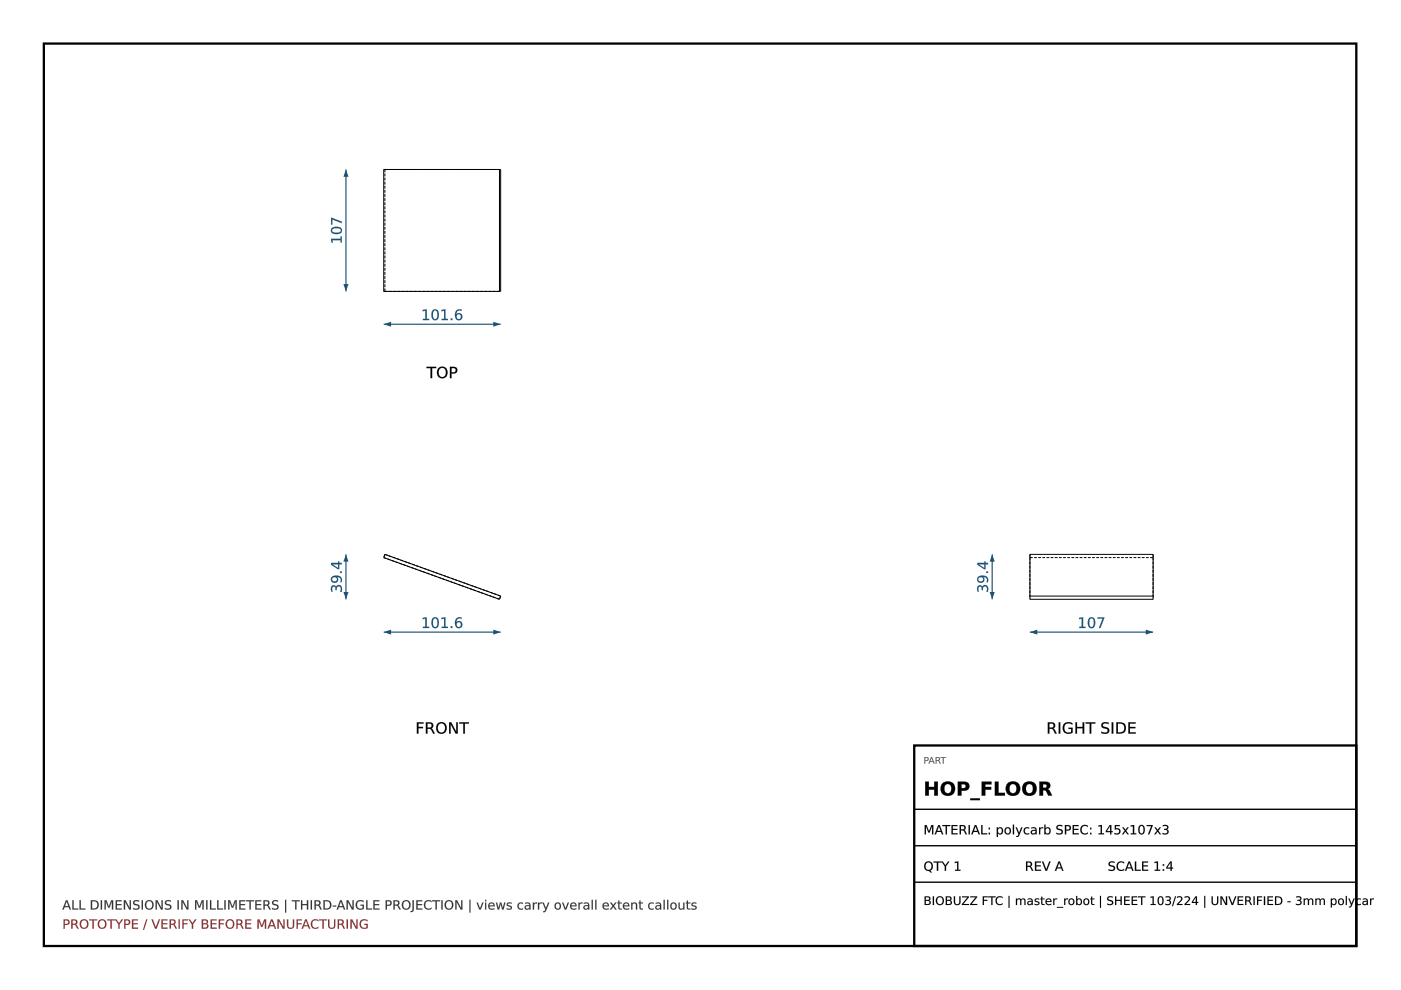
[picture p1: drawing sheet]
<svg xmlns="http://www.w3.org/2000/svg" width="297mm" height="210mm" viewBox="0 0 297 210" stroke-linecap="round" stroke-linejoin="round" font-family="sans-serif">
<path d="M9.3 9.2h278.3v191.4h-278.3z" fill="none" stroke="#000" stroke-width=".49"/>
<path d="M81.6 117.5l24.6 8.9-.3 .7-24.5-8.9z" fill="none" stroke="#000" stroke-width=".21"/>
<path d="M81.4 118.2l24.5 8.9M81.6 117.5l-.2 .7M81.6 117.5l24.6 8.9M106.2 126.4l-.3 .7" fill="none" stroke="#000" stroke-width=".21" stroke-dasharray=".6 .3" stroke-linecap="butt"/>
<path d="M81.4 134h24.8" fill="none" stroke="#1a5276" stroke-width=".24"/>
<g fill="#1a5276">
<path d="M81.4 134l1.5-.5v1.1z"/>
<path d="M104.6 133.5l1.6 .5-1.6 .6z"/>
<path d="M89.6 131l.9-.1v2h.5v.3h-1.3v-.3h.5v-1.7l-.6 .1zM92 131.2a1.23 1.23 0 0 0 .3 1.8 1.14 1.14 0 0 0 0-1.9zM91.8 131a.85 .85 0 0 1 1 .1 .85 .85 0 0 1 .3 .9 .85 .85 0 0 1-.8 1.2 .85 .85 0 0 1-.8-1.2l.1-.6zM93.6 131l.9-.1v2h.5v.3h-1.4v-.3h.5v-1.7l-.5 .1zM95.6 132.8h.3v.4h-.3zM96.8 132.4a.51 .51 0 0 0 1 0 .51 .51 0 0 0-1 0zM96.7 131.2l.7-.3h.5v.3a.72 .72 0 0 0-.8 0 .72 .72 0 0 0-.3 .7 .75 .75 0 0 1 1.1 .2 .75 .75 0 0 1-.3 1.1 .75 .75 0 0 1-1.1-.5v-1z"/>
<path d="M89.6 131l.9-.1v2h.5v.3h-1.3v-.3h.5v-1.7l-.6 .1zM89.6 131v.3l.6-.1v1.7h-.5v.3h1.3v-.3h-.5v-2zM92 131.2a1.22 1.22 0 0 0 .3 1.7 1.13 1.13 0 0 0 0-1.8zM92 131.2a.59 .59 0 0 1 .7 .1 .59 .59 0 0 1 .1 .7 .59 .59 0 0 1-.1 .7 .59 .59 0 0 1-.7 .2 1.71 1.71 0 0 1 0-1.7zM91.8 131a.86 .86 0 0 1 1 .1 .86 .86 0 0 1 .3 .9 .86 .86 0 0 1-.8 1.2 .86 .86 0 0 1-.8-1.2l.1-.6zM91.8 131a1.53 1.53 0 0 0 .2 2.2h.3a1.2 1.2 0 0 0 .6-1.8l-.4-.5zM93.6 131l.9-.1v2h.5v.3h-1.4v-.3h.5l.1-1.7-.6 .1zM93.6 131v.3l.6-.1v1.7h-.6v.3h1.4v-.3h-.6l.1-2zM95.6 132.8h.3v.4h-.3zM95.6 132.8v.4h.3v-.4zM96.8 132.4a.5 .5 0 0 0 1 0 .5 .5 0 0 0-1 0zM96.7 132.4a.55 .55 0 0 1 1.1 0 .55 .55 0 0 1-1.1 0zM96.7 131.2a1.03 1.03 0 0 1 1.2-.3v.3a.7 .7 0 0 0-.8 0 .7 .7 0 0 0-.3 .7 .77 .77 0 0 1 1.1 .2 .77 .77 0 0 1-.3 1.1 .77 .77 0 0 1-1.1-.5v-1zM96.7 131.2a1.27 1.27 0 0 0 .6 2 .74 .74 0 0 0 .7-1 .74 .74 0 0 0-1.3-.2 .73 .73 0 0 1 .3-.8 .73 .73 0 0 1 .9 0v-.3h-.5z"/>
</g>
<path d="M73.3 117.5v9.6" fill="none" stroke="#1a5276" stroke-width=".24"/>
<g fill="#1a5276">
<path d="M73.3 117.5l.6 1.6h-1.1z"/>
<path d="M72.8 125.5h1.1l-.6 1.6z"/>
<path d="M70.3 124.3l.6-.2 .3 .4a.69 .69 0 0 1 1-.4 .69 .69 0 0 1 .3 .9l-.1 .5h-.3a.67 .67 0 0 0 .2-.7 .67 .67 0 0 0-.7-.4l-.2 .2v.5h-.3v-.3a.37 .37 0 0 0-.3-.4 .37 .37 0 0 0-.4 .5l.1 .5h-.3v-.6zM70.3 122.4a1.24 1.24 0 0 1 1.4-.4 1.24 1.24 0 0 1 .8 1.2l-.1 .2h-.3a.71 .71 0 0 0 .1-.8 .71 .71 0 0 0-.8-.3 .75 .75 0 0 1 0 1.1 .75 .75 0 0 1-1 0 .75 .75 0 0 1-.1-1zM70.4 122.9a.55 .55 0 0 0 1.1 0 .55 .55 0 0 0-1.1 0zM72.1 121.2h.4v.3h-.4zM70.5 119.7l1.2 .7v-.7zM70.2 119.4h1.5v-.4h.2v.4h.6v.3h-.6v1h-.3l-1.4-1z"/>
<path d="M70.3 124.3a.52 .52 0 0 1 .5-.2 .52 .52 0 0 1 .4 .4 .62 .62 0 0 1 .6-.5 .62 .62 0 0 1 .6 .4l.1 .2a.55 .55 0 0 1 .1 .6 .55 .55 0 0 1-.5 .3 .65 .65 0 0 0 .1-.7 .65 .65 0 0 0-.6-.4l-.2 .2v.5h-.3v-.3a.36 .36 0 0 0-.3-.4 .36 .36 0 0 0-.4 .5l.1 .6a.54 .54 0 0 1-.3-.9zM70.3 124.3l-.1 .8v.3h.3a.77 .77 0 0 1 .3-1l.2 .1 .1 .6h.3a.52 .52 0 0 1 .4-.8 .52 .52 0 0 1 .5 .8l-.2 .4h.3a.85 .85 0 0 0 0-1 .85 .85 0 0 0-1-.3l-.1 .3a.53 .53 0 0 0-.4-.4 .53 .53 0 0 0-.6 .2zM70.3 122.4a1.25 1.25 0 0 1 1.4-.4 1.25 1.25 0 0 1 .8 1.2l-.1 .3-.3-.1a.69 .69 0 0 0 0-.8 .69 .69 0 0 0-.7-.3 .68 .68 0 0 1-.1 1.2 .79 .79 0 0 1-1-.1 .79 .79 0 0 1 0-1zM70.3 122.4a.74 .74 0 0 0 .1 1 .74 .74 0 0 0 1-.1 .74 .74 0 0 0 0-1 .72 .72 0 0 1 .8 .3 .72 .72 0 0 1-.1 .8h.3a1.04 1.04 0 0 0-.2-1.2 1.04 1.04 0 0 0-1.2-.1zM70.5 122.9a.49 .49 0 0 0 .9 0 .49 .49 0 0 0-.9 0zM70.4 122.8a.55 .55 0 0 1 1.1 0 .55 .55 0 0 1-1.1 0zM72.1 121.1h.4v.4h-.4zM72.1 121.2v.3h.4v-.3zM70.5 119.6l1.2 .8v-.7zM70.4 119.6h1.3v.9zM70.2 119.3l1.5 .1v-.4h.2v.4l.6-.1v.4h-.6v1h-.3l-1.4-1zM70.2 119.4v.3l1.4 1h.3v-1.1l.6 .1v-.3h-.6v-.4h-.2v.4z"/>
</g>
<g fill="#000">
<path d="M88.4 153.1h1.4v.3h-1.1v.7h1v.3h-1v1.1h-.3zM90.3 153.1h.7a.67 .67 0 0 1 .8 .5 .67 .67 0 0 1-.3 .8l.7 1.1h-.4l-.4-.8-.4-.2h-.4v1h-.3zM90.6 153.4v.9h.4a.43 .43 0 0 0 .5-.5 .43 .43 0 0 0-.5-.4zM93 153.6a.95 .95 0 0 0-.1 1.2 .95 .95 0 0 0 1.1 .4 .96 .96 0 0 0 .4-1.2 .96 .96 0 0 0-1.2-.5zM92.4 154.3a1.2 1.2 0 0 1 2.4 0 1.2 1.2 0 0 1-2.4 0zM95.2 153.1h.5l1 2.1v-2.1h.4v2.4h-.5l-1.1-2v2h-.3zM97.4 153.1h2v.3h-.8v2.1h-.4v-2.1h-.8z"/>
<path d="M88.4 153.1h1.4v.3h-1.1v.7h1v.3h-1v1.2h-.3zM88.4 153.1v2.4h.3v-1.1h1v-.3h-1v-.7h1.1v-.3zM90.3 153.1h.7a.69 .69 0 0 1 .9 .5 .69 .69 0 0 1-.4 .8l.3 .3 .4 .9h-.4l-.5-1-.7-.1v1.1h-.3zM90.3 153.1v2.4h.3v-1l.7 .1 .5 .9h.4l-.5-.8-.3-.3a.65 .65 0 0 0 .4-.8 .65 .65 0 0 0-.8-.4zM90.6 153.4v.9l.4-.1a.41 .41 0 0 0 .5-.4 .41 .41 0 0 0-.5-.4zM90.6 153.4a.72 .72 0 0 1 .9 .2v.2a.42 .42 0 0 1-.5 .5h-.4zM93 153.6a.93 .93 0 0 0-.1 1.2 .93 .93 0 0 0 1.1 .4 .95 .95 0 0 0 .3-1.2 .95 .95 0 0 0-1.1-.5zM93 153.6a.85 .85 0 0 1 1.1-.1 .85 .85 0 0 1 .3 1.1 .79 .79 0 0 1-1 .7 .79 .79 0 0 1-.6-1zM92.4 154.3a1.22 1.22 0 0 1 2.4 0 1.22 1.22 0 0 1-2.4 0zM92.4 154.3a1.2 1.2 0 0 0 2.4 0 1.2 1.2 0 0 0-2.4 0zM95.2 153.1h.5l1 2.1v-2.1h.4v2.5h-.5l-1.1-2.1 .1 2.1h-.4zM95.2 153.1v2.4h.3l.1-2 1 2h.5v-2.4h-.4v2.1l-1-2.1zM97.4 153.1h2v.3h-.8v2.2h-.4v-2.2h-.8zM97.4 153.1v.3h.8v2.1h.4l-.1-2.1h.9v-.3z"/>
</g>
<path d="M81.4 35.9h24.8v25.9h-24.8zM105.9 35.9v25.9" fill="none" stroke="#000" stroke-width=".21"/>
<path d="M81.6 35.9h-.2M81.6 35.9v25.9M81.6 35.9h24.6M81.6 61.8h-.2M81.6 61.8h24.6" fill="none" stroke="#000" stroke-width=".21" stroke-dasharray=".6 .3" stroke-linecap="butt"/>
<path d="M81.4 68.7h24.8" fill="none" stroke="#1a5276" stroke-width=".24"/>
<g fill="#1a5276">
<path d="M81.4 68.7l1.5-.5v1.1z"/>
<path d="M104.6 68.2l1.6 .5-1.6 .6z"/>
<path d="M89.6 65.7l.9-.1v2h.5v.3h-1.3v-.3h.5v-1.7l-.6 .1zM92 65.9a1.23 1.23 0 0 0 .3 1.8 1.14 1.14 0 0 0 0-1.9zM91.8 65.7a.85 .85 0 0 1 1 .1 .85 .85 0 0 1 .3 .9 .85 .85 0 0 1-.8 1.2 .85 .85 0 0 1-.8-1.2l.1-.6zM93.6 65.7l.9-.1v2h.5v.3h-1.4v-.3h.5v-1.7l-.5 .1zM95.6 67.5h.3v.4h-.3zM96.8 67.1a.51 .51 0 0 0 1 0 .51 .51 0 0 0-1 0zM96.7 65.9l.7-.3 .5 .1v.2a.72 .72 0 0 0-.8 0 .72 .72 0 0 0-.3 .7 .75 .75 0 0 1 1.1 .2 .75 .75 0 0 1-.3 1.1 .75 .75 0 0 1-1.1-.5v-1z"/>
<path d="M89.6 65.7l.9-.1v2h.5v.3h-1.3v-.3h.5v-1.7l-.6 .1zM89.6 65.7v.3l.6-.1v1.7h-.5v.3h1.3v-.3h-.5v-2zM92 65.9a1.22 1.22 0 0 0 .3 1.8 1.13 1.13 0 0 0 0-1.9zM92 65.9a.59 .59 0 0 1 .7 .1 .59 .59 0 0 1 .1 .7 .59 .59 0 0 1-.1 .8 .59 .59 0 0 1-.7 .1 1.71 1.71 0 0 1 0-1.7zM91.8 65.7a.86 .86 0 0 1 1 .1 .86 .86 0 0 1 .3 .9 .86 .86 0 0 1-.8 1.2 .86 .86 0 0 1-.8-1.2l.1-.6zM91.8 65.7a1.53 1.53 0 0 0 .2 2.2h.3a1.2 1.2 0 0 0 .6-1.8l-.4-.5zM93.6 65.7l.9-.1v2h.5v.3h-1.4v-.3h.5l.1-1.7-.6 .1zM93.6 65.7v.3l.6-.1v1.7h-.6v.3h1.4v-.3h-.6l.1-2zM95.6 67.5h.3v.4h-.3zM95.6 67.5v.4h.3v-.4zM96.8 67.1a.5 .5 0 0 0 1 0 .5 .5 0 0 0-1 0zM96.7 67.1a.55 .55 0 0 1 1.1 0 .55 .55 0 0 1-1.1 0zM96.7 65.9a1.03 1.03 0 0 1 1.2-.2v.3a.7 .7 0 0 0-.8-.1 .7 .7 0 0 0-.3 .7 .77 .77 0 0 1 1.1 .2 .77 .77 0 0 1-.3 1.1 .77 .77 0 0 1-1.1-.5v-1zM96.7 65.9a1.27 1.27 0 0 0 .6 2 .74 .74 0 0 0 .7-1 .74 .74 0 0 0-1.3-.2 .73 .73 0 0 1 .3-.8 .73 .73 0 0 1 .9 0v-.2l-.5-.1z"/>
</g>
<path d="M73.3 35.9v25.9" fill="none" stroke="#1a5276" stroke-width=".24"/>
<g fill="#1a5276">
<path d="M73.3 35.9l.6 1.6h-1.1z"/>
<path d="M72.8 60.2h1.1l-.6 1.6z"/>
<path d="M70.2 50.6h2v-.5h.3v1.3h-.3v-.5h-1.7l.1 .6h-.3zM70.5 48.6l-.1 .3a1.17 1.17 0 0 0 1.9 0 1.26 1.26 0 0 0-1.8-.3zM70.3 48.4a1.58 1.58 0 0 1 2.2 .2v.3a1.24 1.24 0 0 1-1.8 .6l-.5-.4zM70.2 46.2l2.3 .8v.3l-2-.8v1.1h-.3z"/>
<path d="M70.2 50.6h2v-.5h.3v1.3h-.3v-.5h-1.7l.1 .6h-.3zM70.2 50.6l.1 .9h.3l-.1-.6h1.7v.5h.3v-1.3h-.3v.5zM70.5 48.6l-.1 .3a1.16 1.16 0 0 0 1.9 0 1.25 1.25 0 0 0-1.8-.3zM70.5 48.6a1.27 1.27 0 0 1 1.8 .3 1.17 1.17 0 0 1-1.9 0zM70.3 48.4a1.59 1.59 0 0 1 2.2 .2v.3a1.25 1.25 0 0 1-1.8 .7l-.5-.5zM70.3 48.4a.83 .83 0 0 0 .1 1 .83 .83 0 0 0 .9 .2 .8 .8 0 0 0 1-.3 .8 .8 0 0 0-.1-1l-1.2-.2zM70.2 46.2l2.3 .8v.3l-2-.8v1.1h-.3zM70.2 46.2v1.4h.3l-.1-1.1 2.1 .8v-.3z"/>
</g>
<g fill="#000">
<path d="M90.4 77.8h2.1v.2h-.9v2.2h-.3v-2.2h-.9zM93.2 78.3a.95 .95 0 0 0-.1 1.1 .95 .95 0 0 0 1.1 .4 .96 .96 0 0 0 .3-1.2 .96 .96 0 0 0-1.1-.5zM92.6 78.9a1.2 1.2 0 0 1 2.4 0 1.2 1.2 0 0 1-2.4 0zM95.7 78v.9h.4a.45 .45 0 0 0 .5-.4 .45 .45 0 0 0-.5-.5zM95.4 77.8h.7a.72 .72 0 0 1 .9 .7 .72 .72 0 0 1-.9 .7h-.4v1h-.3z"/>
<path d="M90.4 77.8h2.1v.3l-.9-.1v2.2h-.3v-2.2l-.9 .1zM90.4 77.8v.2h.9v2.2h.3v-2.2h.9v-.2zM93.2 78.3a.93 .93 0 0 0-.1 1.1 .93 .93 0 0 0 1.1 .4 .95 .95 0 0 0 .3-1.2 .95 .95 0 0 0-1.1-.5zM93.2 78.2a.85 .85 0 0 1 1.1 0 .85 .85 0 0 1 .2 1.1 .79 .79 0 0 1-.9 .7 .79 .79 0 0 1-.6-1zM92.5 78.9a1.25 1.25 0 0 1 2.5 0 1.25 1.25 0 0 1-2.5 0zM92.6 78.9a1.2 1.2 0 0 0 2.4 0 1.2 1.2 0 0 0-2.4 0zM95.7 78v.9h.4a.43 .43 0 0 0 .5-.4 .43 .43 0 0 0-.5-.4zM95.7 78h.4a.47 .47 0 0 1 .5 .5 .47 .47 0 0 1-.5 .5h-.4zM95.4 77.8h.7a.74 .74 0 0 1 .9 .7 .74 .74 0 0 1-.9 .7h-.4v1h-.3zM95.4 77.8v2.4h.3v-1a.85 .85 0 0 0 1.2-.9l-.3-.4z"/>
</g>
<path d="M218.4 117.5h26.1v9.6h-26.1zM218.4 126.4h26.1" fill="none" stroke="#000" stroke-width=".21"/>
<path d="M218.4 117.5v.7M218.4 118.2h26.1M218.4 118.2v8.9M244.5 117.5v.7M244.5 118.2v8.9" fill="none" stroke="#000" stroke-width=".21" stroke-dasharray=".6 .3" stroke-linecap="butt"/>
<path d="M218.4 134h26.1" fill="none" stroke="#1a5276" stroke-width=".24"/>
<g fill="#1a5276">
<path d="M218.4 134l1.5-.5v1.1z"/>
<path d="M242.9 133.5l1.6 .5-1.6 .6z"/>
<path d="M228.8 131l.8-.1v2h.5v.3h-1.3v-.3h.5v-1.7l-.5 .1zM231.2 131.2a1.23 1.23 0 0 0 .2 1.8 1.14 1.14 0 0 0 0-1.9zM231 131a.85 .85 0 0 1 1 .1 .85 .85 0 0 1 .2 .9 .85 .85 0 0 1-.8 1.2 .85 .85 0 0 1-.8-1.2l.1-.6zM232.7 130.9h1.4l-.8 2.3h-.3l.8-2h-1.1z"/>
<path d="M228.8 131l.9-.1-.1 2h.6v.3h-1.4v-.3h.5v-1.7l-.5 .1zM228.8 131v.3l.5-.1v1.7h-.5v.3h1.3v-.3h-.5v-2zM231.2 131.2a1.22 1.22 0 0 0 .2 1.7 1.13 1.13 0 0 0 0-1.8zM231.1 131.2a.59 .59 0 0 1 .8 .1 .59 .59 0 0 1 0 .7 .59 .59 0 0 1 0 .7 .59 .59 0 0 1-.8 .2 1.71 1.71 0 0 1 0-1.7zM231 131a.86 .86 0 0 1 1 .1 .86 .86 0 0 1 .2 .9 .86 .86 0 0 1-.8 1.2 .86 .86 0 0 1-.8-1.2l.1-.6zM231 131a1.53 1.53 0 0 0 .2 2.2h.2a1.2 1.2 0 0 0 .7-1.8l-.4-.5zM232.7 130.9h1.5l-.9 2.3h-.3l.8-2h-1.1zM232.7 130.9v.3l1.1-.1-.8 2 .3 .1 .8-2.3z"/>
</g>
<path d="M210.4 117.5v9.6" fill="none" stroke="#1a5276" stroke-width=".24"/>
<g fill="#1a5276">
<path d="M210.4 117.5l.5 1.6h-1.1z"/>
<path d="M209.8 125.5h1.1l-.5 1.6z"/>
<path d="M207.3 124.3l.6-.2 .4 .4a.69 .69 0 0 1 .9-.4 .69 .69 0 0 1 .3 .9l-.1 .5h-.3a.67 .67 0 0 0 .2-.7 .67 .67 0 0 0-.7-.4l-.2 .2v.5h-.3v-.3a.37 .37 0 0 0-.3-.4 .37 .37 0 0 0-.4 .5l.1 .5h-.2l-.1-.6zM207.3 122.4a1.24 1.24 0 0 1 1.4-.4 1.24 1.24 0 0 1 .8 1.2l-.1 .2h-.2a.71 .71 0 0 0 0-.8 .71 .71 0 0 0-.8-.3 .75 .75 0 0 1 0 1.1 .75 .75 0 0 1-1 0 .75 .75 0 0 1-.1-1zM207.5 122.9a.51 .51 0 0 0 1 0 .51 .51 0 0 0-1 0zM209.1 121.2h.4v.3h-.4zM207.5 119.7l1.2 .7v-.7zM207.2 119.4h1.5v-.4h.2v.4h.6v.3h-.6v1h-.3l-1.4-1z"/>
<path d="M207.3 124.3a.52 .52 0 0 1 .6-.2 .52 .52 0 0 1 .4 .4 .62 .62 0 0 1 .5-.5 .62 .62 0 0 1 .7 .4v.2a.55 .55 0 0 1 .1 .6 .55 .55 0 0 1-.5 .3 .65 .65 0 0 0 .2-.7 .65 .65 0 0 0-.7-.4l-.2 .2v.5h-.3v-.3a.36 .36 0 0 0-.3-.4 .36 .36 0 0 0-.4 .5l.1 .6a.54 .54 0 0 1-.3-.9zM207.3 124.3l-.1 .8 .1 .3h.2a.77 .77 0 0 1 .3-1l.3 .1v.6h.3a.52 .52 0 0 1 .4-.8 .52 .52 0 0 1 .5 .8l-.2 .4h.3a.85 .85 0 0 0 .1-1 .85 .85 0 0 0-1-.3l-.2 .3a.53 .53 0 0 0-.4-.4 .53 .53 0 0 0-.6 .2zM207.3 122.4a1.25 1.25 0 0 1 1.4-.4 1.25 1.25 0 0 1 .8 1.2l-.1 .3-.3-.1a.69 .69 0 0 0 .1-.8 .69 .69 0 0 0-.8-.3 .68 .68 0 0 1 0 1.2 .79 .79 0 0 1-1-.1 .79 .79 0 0 1-.1-1zM207.3 122.4a.74 .74 0 0 0 .1 1 .74 .74 0 0 0 1-.1 .74 .74 0 0 0 0-1 .72 .72 0 0 1 .8 .3 .72 .72 0 0 1 0 .8h.2a1.04 1.04 0 0 0-.2-1.2 1.04 1.04 0 0 0-1.2-.1zM207.5 122.9a.5 .5 0 0 0 1 0 .5 .5 0 0 0-1 0zM207.4 122.8a.55 .55 0 0 1 1.1 0 .55 .55 0 0 1-1.1 0zM209.1 121.1h.4v.4h-.4zM209.1 121.2v.3h.4v-.3zM207.5 119.6l1.2 .8v-.7zM207.4 119.6h1.3v.9zM207.2 119.3l1.5 .1v-.4h.3l-.1 .4 .6-.1v.4h-.6l.1 1h-.4l-1.4-1zM207.2 119.4v.3l1.4 1h.3v-1.1l.6 .1v-.3h-.6v-.4h-.2v.4z"/>
</g>
<g fill="#000">
<path d="M222.2 153.1h.7a.67 .67 0 0 1 .8 .5 .67 .67 0 0 1-.4 .8l.7 1.1h-.3l-.4-.8-.5-.2h-.3v1h-.3zM222.5 153.4v.9h.4a.43 .43 0 0 0 .5-.5 .43 .43 0 0 0-.5-.4zM224.5 153.1h.3v2.4h-.3zM225.6 153.4a1.51 1.51 0 0 1 1.8-.1v.4a.99 .99 0 0 0-1.4-.1 .99 .99 0 0 0-.2 1.3 .99 .99 0 0 0 1.3 .3v-.6h-.5v-.3h.8v1a1.3 1.3 0 0 1-1.8-.1 1.3 1.3 0 0 1 0-1.8zM228 153.1h.3v1h1.2v-1h.4v2.4h-.4v-1.1h-1.2v1.1h-.3zM230.2 153.1h2v.3h-.8v2.1h-.4v-2.1h-.8zM233.7 153.3l1-.2 .3 .1v.3a.82 .82 0 0 0-1.2 .3l.1 .2a1.3 1.3 0 0 1 1.3 .9 1.1 1.1 0 0 1-1.7 .5v-.3a.74 .74 0 0 0 .8 .3 .74 .74 0 0 0 .5-.6l-.1-.2a1.34 1.34 0 0 1-1.2-.8zM235.7 153.1h.3v2.4h-.3zM237 153.4v1.9a1 1 0 0 0 1.4-1 1 1 0 0 0-1.4-.9zM236.7 153.1h.7a1.21 1.21 0 0 1 1.3 1.2 1.21 1.21 0 0 1-1.3 1.2h-.7zM239.2 153.1h1.6v.3h-1.2v.7h1.1v.3h-1.1v.9h1.2v.2h-1.6z"/>
<path d="M222.1 153.1h.8a.69 .69 0 0 1 .8 .5 .69 .69 0 0 1-.4 .8l.3 .3 .5 .9h-.4l-.6-1-.6-.1v1.1h-.4zM222.2 153.1v2.4h.3v-1l.7 .1 .5 .9h.3l-.4-.8-.3-.3a.65 .65 0 0 0 .4-.8 .65 .65 0 0 0-.8-.4zM222.5 153.4v.9l.4-.1a.41 .41 0 0 0 .5-.4 .41 .41 0 0 0-.5-.4zM222.5 153.4a.72 .72 0 0 1 .9 .2v.2a.42 .42 0 0 1-.5 .5h-.4zM224.5 153.1h.3v2.5h-.3zM224.5 153.1v2.4h.3v-2.4zM225.6 153.4a1.5 1.5 0 0 1 1.8-.1v.4a.98 .98 0 0 0-1.4-.1 .98 .98 0 0 0-.2 1.3 .98 .98 0 0 0 1.3 .3v-.6h-.6v-.3h.9v1a1.32 1.32 0 0 1-1.8-.1 1.32 1.32 0 0 1 0-1.8zM225.6 153.4a1.29 1.29 0 0 0 0 1.8 1.29 1.29 0 0 0 1.8 .1v-1h-.8v.3l.5-.1v.7a.99 .99 0 0 1-1.3-.3 .99 .99 0 0 1 .2-1.3 .99 .99 0 0 1 1.4 .1v-.4a1.57 1.57 0 0 0-1.8 .1zM228 153.1h.4v1h1.1v-1h.4v2.5h-.4v-1.2h-1.2l.1 1.2h-.4zM228 153.1v2.4h.3v-1.1h1.3l-.1 1.1h.4v-2.4h-.4l.1 1h-1.3v-1zM230.2 153.1h2v.3h-.8v2.2h-.4v-2.2h-.8zM230.2 153.1v.3h.9l-.1 2.1h.4v-2.1h.8v-.3zM233.7 153.3l.4-.2 .8 .1h.2v.4a.87 .87 0 0 0-1.3 .2l.1 .2 .6 .2a.76 .76 0 0 1 .7 .9 .76 .76 0 0 1-1.1 .5l-.6-.1v-.4a.72 .72 0 0 0 .8 .3 .72 .72 0 0 0 .5-.6l-.4-.3a.72 .72 0 0 1-.8-.4 .72 .72 0 0 1 .1-.8zM233.7 153.3a.64 .64 0 0 0-.1 .7 .64 .64 0 0 0 .6 .4 .5 .5 0 0 1 .7 .6 .5 .5 0 0 1-.8 .3l-.6-.2v.3a1.09 1.09 0 0 0 1.7-.5 .82 .82 0 0 0-.9-.7l-.3-.1a.44 .44 0 0 1-.1-.6 .44 .44 0 0 1 .6-.1l.6 .1-.1-.3h-.3zM235.7 153.1h.3v2.5h-.3zM235.7 153.1v2.4h.3v-2.4zM237 153.4v1.9a.98 .98 0 0 0 1.4-1 .98 .98 0 0 0-1.4-.9zM237 153.4a1.01 1.01 0 0 1 1.4 .9 1.01 1.01 0 0 1-1.4 1zM236.7 153.1a1.7 1.7 0 0 1 2 .7 1.21 1.21 0 0 1-.1 1.3 1.21 1.21 0 0 1-1.2 .5h-.7zM236.7 153.1v2.4h.7a1.19 1.19 0 0 0 1.3-1.2 1.19 1.19 0 0 0-1.3-1.1zM239.2 153.1h1.6v.3h-1.2v.7h1.1v.3h-1.1v.9h1.2v.3h-1.6zM239.2 153.1v2.4h1.6v-.2h-1.3v-.9h1.2v-.3h-1.2v-.7h1.3v-.3z"/>
</g>
<g fill="#333">
<path d="M14.1 191.1l-.3 1h.7zM14 190.9h.3l.8 1.9h-.3l-.2-.5h-.9l-.2 .5h-.3zM15.3 190.9h.3v1.7h1v.2h-1.3zM16.9 190.9h.2v1.7h1v.2h-1.2zM19.5 191.1v1.5a.82 .82 0 0 0 1.1-.7 .82 .82 0 0 0-1.1-.8zM19.3 190.9h.5a.99 .99 0 0 1 1.1 1 .99 .99 0 0 1-1.1 .9h-.5zM21.4 190.9h.2v1.9h-.2zM22.2 190.9h.4l.5 1.3 .5-1.3h.4v1.9h-.3v-1.7l-.5 1.4h-.3l-.5-1.4v1.7h-.2zM24.5 190.9h1.3v.2h-1v.6h.9v.2h-.9v.7h1v.2h-1.3zM26.3 190.9h.3l.9 1.6v-1.6h.3v1.9h-.4l-.9-1.6v1.6h-.2zM28.4 191l.8-.1h.3v.3a.51 .51 0 0 0-.6-.2 .51 .51 0 0 0-.3 .6 .96 .96 0 0 1 1 .9 1 1 0 0 1-1.4 .3v-.3a.64 .64 0 0 0 1.1-.3l-.1-.1a.97 .97 0 0 1-1-.9zM30 190.9h.3v1.9h-.3zM31.2 191.3a.78 .78 0 0 0-.1 .9 .78 .78 0 0 0 .9 .4 .76 .76 0 0 0 .3-1.1 .76 .76 0 0 0-1.1-.2zM30.7 191.8a.99 .99 0 0 1 1.9 0 .99 .99 0 0 1-1.9 0zM33 190.9h.4l.8 1.6v-1.6h.3v1.9h-.4l-.8-1.6v1.6h-.3zM35.1 191l.8-.1h.3v.3a.51 .51 0 0 0-.6-.2 .51 .51 0 0 0-.3 .6 .96 .96 0 0 1 1 .9 1 1 0 0 1-1.3 .3v-.3a.64 .64 0 0 0 1-.3v-.1a.97 .97 0 0 1-1-.9zM37.6 190.9h.3v1.9h-.3zM38.4 190.9h.4l.9 1.6v-1.6h.3v1.9h-.4l-.9-1.6v1.6h-.3zM41.4 190.9h.4l.5 1.3 .5-1.3h.4v1.9h-.3v-1.7l-.5 1.4h-.3l-.5-1.4v1.7h-.2zM43.7 190.9h.3v1.9h-.3zM44.5 190.9h.3v1.7h1v.2h-1.3zM46 190.9h.3v1.7h1v.2h-1.3zM47.6 190.9h.2v1.9h-.2zM48.4 190.9h.4l.5 1.3 .5-1.3h.4v1.9h-.3v-1.7l-.5 1.4h-.2l-.6-1.4v1.7h-.2zM50.7 190.9h1.3v.2h-1v.6h1v.2h-1v.7h1v.2h-1.3zM52.2 190.9h1.7v.2h-.7v1.7h-.3v-1.7h-.7zM54.1 190.9h1.3v.2h-1v.6h.9v.2h-.9v.7h1v.2h-1.3zM55.9 190.9h.6a.55 .55 0 0 1 .6 .3 .55 .55 0 0 1-.3 .7l.6 .9h-.3l-.3-.6-.4-.2h-.3v.8h-.2zM56.1 191.1v.7h.4a.35 .35 0 0 0 .4-.4 .35 .35 0 0 0-.4-.3zM57.9 191l.8-.1h.3v.3a.51 .51 0 0 0-.7-.2 .51 .51 0 0 0-.3 .6 .96 .96 0 0 1 1 .9 1 1 0 0 1-1.3 .3v-.3a.64 .64 0 0 0 1.1-.3l-.1-.1a.97 .97 0 0 1-1-.9zM60.4 190.8h.3v2.7h-.3zM61.9 190.9h1.7v.2h-.7v1.7h-.3v-1.7h-.7zM63.8 190.9h.3v.8h1v-.8h.2v1.9h-.2v-.9h-1v.9h-.3zM65.9 190.9h.2v1.9h-.2zM66.7 190.9h.6a.55 .55 0 0 1 .6 .3 .55 .55 0 0 1-.3 .7l.6 .9h-.3l-.3-.6-.4-.2h-.2v.8h-.3zM67 191.1v.7h.3a.35 .35 0 0 0 .4-.4 .35 .35 0 0 0-.4-.3zM68.9 191.1v1.5a.82 .82 0 0 0 1.1-.7 .82 .82 0 0 0-1.1-.8zM68.6 190.9h.5a.99 .99 0 0 1 1.2 1 .99 .99 0 0 1-1.2 .9h-.5zM70.6 192h.7v.2h-.7zM72.3 191.1l-.4 1h.7zM72.1 190.9h.3l.8 1.9h-.3l-.2-.5h-.9l-.2 .5h-.2zM73.5 190.9h.3l.9 1.6v-1.6h.3v1.9h-.4l-.9-1.6v1.6h-.2zM75.7 191.1l.4-.2 .5-.1 .5 .2v.3a.81 .81 0 0 0-1.1-.1 .81 .81 0 0 0-.2 1.1 .81 .81 0 0 0 1.1 .3v-.6h-.5v-.2h.8v.9a1.07 1.07 0 0 1-1.5-.1 1.07 1.07 0 0 1 0-1.5zM77.6 190.9h.3v1.7h1v.2h-1.3zM79.2 190.9h1.2v.2h-1v.6h1v.2h-1v.7h1.1v.2h-1.3zM82 191.1v.7h.4a.37 .37 0 0 0 .4-.3 .37 .37 0 0 0-.4-.4zM81.8 190.9h.6a.6 .6 0 0 1 .7 .6 .6 .6 0 0 1-.7 .6h-.4v.7h-.2zM83.4 190.9h.6a.55 .55 0 0 1 .7 .3 .55 .55 0 0 1-.3 .7l.6 .9h-.3l-.4-.6-.3-.2h-.3v.8h-.3zM83.7 191.1v.7h.3a.35 .35 0 0 0 .4-.4 .35 .35 0 0 0-.4-.3zM85.7 191.3a.78 .78 0 0 0-.2 .9 .78 .78 0 0 0 1 .4 .76 .76 0 0 0 .2-1.1 .76 .76 0 0 0-1-.2zM85.1 191.8a1 1 0 0 1 2 0 1 1 0 0 1-2 0zM87.5 190.9h.2v2l-.2 .4-.4 .1v-.2l.3-.3zM88.3 190.9h1.2v.2h-1v.6h1v.2h-1v.7h1.1v.2h-1.3zM90.1 191.1l.5-.2 .4-.1 .5 .2v.3a.78 .78 0 0 0-1.1 0 .78 .78 0 0 0 0 1.1 .78 .78 0 0 0 1.1 0v.3a1.04 1.04 0 0 1-1.4-.2 1.04 1.04 0 0 1 0-1.4zM91.6 190.9h1.7v.2h-.7v1.7h-.3v-1.7h-.7zM93.6 190.9h.2v1.9h-.2zM94.7 191.3a.78 .78 0 0 0-.1 .9 .78 .78 0 0 0 .9 .4 .76 .76 0 0 0 .3-1.1 .76 .76 0 0 0-1.1-.2zM94.2 191.8a1 1 0 0 1 2 0 1 1 0 0 1-2 0zM96.5 190.9h.4l.9 1.6v-1.6h.2v1.9h-.3l-.9-1.6v1.6h-.3zM99.5 190.8h.3v2.7h-.3zM101 191.4h.3l.5 1.2 .4-1.2h.3l-.6 1.4h-.3zM102.8 191.4h.3v1.4h-.3zM102.8 190.8h.3v.3h-.3zM103.7 191.5a.69 .69 0 0 1 .8-.1 .69 .69 0 0 1 .4 .8h-1.1a.67 .67 0 0 0 1 .3v.3a.84 .84 0 0 1-1.1-.1 .84 .84 0 0 1 0-1.2zM103.9 191.7l-.1 .3h.8l-.2-.4zM105.1 191.4h.3l.3 1.1 .3-1.1h.3l.3 1.1 .3-1.1h.2l-.3 1.4h-.3l-.4-1.2-.3 1.2h-.3zM107.6 191.4h.8l.1 .2a.41 .41 0 0 0-.5-.1 .41 .41 0 0 0-.3 .4 .61 .61 0 0 1 .6 .2 .61 .61 0 0 1 .1 .7h-.8h-.2v-.3a.53 .53 0 0 0 .9-.1l-.1-.1a.6 .6 0 0 1-.6-.2 .6 .6 0 0 1 0-.7zM109.9 191.5l.7-.2 .3 .1v.3a.58 .58 0 0 0-.8 0 .58 .58 0 0 0 0 .8 .58 .58 0 0 0 .8 .1v.2a.8 .8 0 0 1-1.1-.2 .8 .8 0 0 1 .1-1.1zM111.6 192.2l-.1 .1a.36 .36 0 0 0 .3 .4 .36 .36 0 0 0 .4-.3v-.3zM111.3 191.4a.73 .73 0 0 1 1.2 .6v.8h-.3v-.2a.53 .53 0 0 1-.6 .3 .53 .53 0 0 1-.4-.6 .53 .53 0 0 1 .7-.4h.3a.53 .53 0 0 0-.3-.4 .53 .53 0 0 0-.6 .2zM113 191.4h.2v.2l.2-.2 .5-.1v.3a.44 .44 0 0 0-.5 0 .44 .44 0 0 0-.2 .5v.7h-.2zM114.1 191.4h.2v.2l.2-.2 .4-.1v.3a.44 .44 0 0 0-.4 0 .44 .44 0 0 0-.2 .5v.7h-.2zM115 191.4h.3l.4 1.1 .5-1.1h.3l-.8 1.8-.2 .2h-.4v-.2h.4l.1-.4zM117.9 191.7a.5 .5 0 0 0 0 .7 .5 .5 0 0 0 .7 0 .51 .51 0 0 0 0-.6 .51 .51 0 0 0-.7-.1zM117.5 192.1a.75 .75 0 0 1 1.5 0 .75 .75 0 0 1-1.5 0zM119.2 191.4h.2l.5 1.2 .5-1.2h.2l-.5 1.4h-.4zM121.1 191.5a.69 .69 0 0 1 .8-.1 .69 .69 0 0 1 .3 .8h-1.1a.67 .67 0 0 0 1.1 .3v.3a.84 .84 0 0 1-1.1-.1 .84 .84 0 0 1 0-1.2zM121.3 191.7l-.2 .3h.9l-.2-.4zM122.6 191.4h.3v.2l.2-.2 .4-.1v.3a.44 .44 0 0 0-.4 0 .44 .44 0 0 0-.2 .5v.7h-.3zM124 192.2v.1a.36 .36 0 0 0 .2 .4 .36 .36 0 0 0 .5-.3v-.3zM123.8 191.4a.73 .73 0 0 1 1.1 .6v.8h-.2v-.2a.53 .53 0 0 1-.7 .3 .53 .53 0 0 1-.3-.6 .53 .53 0 0 1 .7-.4h.3a.53 .53 0 0 0-.4-.4 .53 .53 0 0 0-.5 .2zM125.4 190.8h.3v2h-.3zM126.2 190.8h.3v2h-.3zM127.9 191.5a.69 .69 0 0 1 .9-.1 .69 .69 0 0 1 .3 .8h-1.1a.67 .67 0 0 0 1.1 .3v.3a.84 .84 0 0 1-1.2-.1 .84 .84 0 0 1 0-1.2zM128.1 191.7l-.1 .3h.9l-.3-.4zM129.3 191.4h.3l.4 .5 .4-.5h.3l-.5 .7 .5 .7h-.2l-.5-.5-.4 .5h-.3l.6-.7zM131.1 190.9h.2v.5h.5v.2h-.5v.9l.5 .1v.2h-.5l-.2-.2v-1h-.2v-.2h.2zM132.3 191.5a.69 .69 0 0 1 .8-.1 .69 .69 0 0 1 .3 .8h-1.1a.67 .67 0 0 0 1.1 .3v.3a.84 .84 0 0 1-1.1-.1 .84 .84 0 0 1 0-1.2zM132.5 191.7l-.2 .3h.9l-.2-.4zM133.8 191.4h.3v.2a.54 .54 0 0 1 .6-.2 .54 .54 0 0 1 .4 .6v.8h-.3v-.8a.39 .39 0 0 0-.4-.5 .39 .39 0 0 0-.3 .5v.8h-.3zM135.6 190.9h.2v.5h.5v.2h-.5v.9l.5 .1v.2h-.5l-.2-.2v-1h-.2v-.2h.2zM137.6 191.5l.7-.2 .3 .1v.3a.58 .58 0 0 0-.8 0 .58 .58 0 0 0 0 .8 .58 .58 0 0 0 .8 .1v.2a.8 .8 0 0 1-1.1-.2 .8 .8 0 0 1 .1-1.1zM139.3 192.2l-.1 .1a.36 .36 0 0 0 .3 .4 .36 .36 0 0 0 .4-.3v-.3zM139 191.4a.73 .73 0 0 1 1.2 .6v.8h-.3v-.2a.53 .53 0 0 1-.6 .3 .53 .53 0 0 1-.4-.6 .53 .53 0 0 1 .7-.4h.3a.53 .53 0 0 0-.3-.4 .53 .53 0 0 0-.6 .2zM140.7 190.8h.2v2h-.2zM141.5 190.8h.2v2h-.2zM142.5 191.7a.5 .5 0 0 0-.1 .7 .5 .5 0 0 0 .8 0 .51 .51 0 0 0-.1-.6 .51 .51 0 0 0-.6-.1zM142 192.1a.75 .75 0 0 1 1.5 0 .75 .75 0 0 1-1.5 0zM143.9 191.4h.2v.9a.39 .39 0 0 0 .4 .4 .39 .39 0 0 0 .4-.5v-.8h.2v1.4h-.2v-.2a.54 .54 0 0 1-.7 .3 .54 .54 0 0 1-.3-.6zM145.6 190.9h.3v.5h.5v.2h-.5v.9l.5 .1v.2h-.5l-.3-.2v-1h-.2v-.2h.2zM146.7 191.4h.8l.1 .2a.41 .41 0 0 0-.4-.1 .41 .41 0 0 0-.3 .4 .61 .61 0 0 1 .6 .2 .61 .61 0 0 1 .1 .7h-.9h-.1v-.3a.53 .53 0 0 0 .9-.1l-.1-.1a.6 .6 0 0 1-.6-.2 .6 .6 0 0 1-.1-.7z"/>
<path d="M14.1 191.1l-.3 1h.7zM14.1 191.1l.4 1h-.7zM14 190.9h.3l.8 2h-.3l-.2-.6h-.9l-.2 .6h-.3zM14 190.9l-.8 1.9h.3l.2-.5h.9l.2 .5h.3l-.8-1.9zM15.3 190.9h.3v1.7h1v.3h-1.3zM15.3 190.9v1.9h1.3v-.2h-1v-1.7zM16.9 190.9h.2v1.7h1v.3h-1.2zM16.9 190.9v1.9h1.2v-.2h-1v-1.7zM19.5 191.1v1.5a.81 .81 0 0 0 1.1-.7 .81 .81 0 0 0-1.1-.8zM19.5 191.1a.83 .83 0 0 1 1.2 .8 .83 .83 0 0 1-1.2 .7zM19.2 190.9h.6a1.01 1.01 0 0 1 1.1 1 1.01 1.01 0 0 1-1.1 1h-.6zM19.3 190.9v1.9h.5a.98 .98 0 0 0 1.1-.9 .98 .98 0 0 0-1.1-1zM21.3 190.9h.3v2h-.3zM21.4 190.9v1.9h.2v-1.9zM22.2 190.9h.4l.5 1.3 .5-1.3h.4v2h-.3v-1.8l-.5 1.4h-.3l-.5-1.4v1.8h-.2zM22.2 190.9v1.9h.2v-1.7l.5 1.4h.3l.5-1.4v1.7h.3v-1.9h-.4l-.5 1.4-.5-1.4zM24.5 190.9h1.3v.2h-1v.6h1v.2h-1v.7h1v.3h-1.3zM24.5 190.9v1.9h1.3v-.2h-1v-.7h.9v-.2h-.9v-.6h1v-.2zM26.2 190.9h.4l.9 1.6v-1.6h.3v2h-.4l-.9-1.7v1.7h-.3zM26.3 190.9v1.9h.2v-1.6l.9 1.6h.4v-1.9h-.3v1.6l-.9-1.6zM28.4 191l.3-.2a.51 .51 0 0 1 .8 .4 .5 .5 0 0 0-.6-.2 .5 .5 0 0 0-.3 .6l.4 .1a.62 .62 0 0 1 .6 .8 .62 .62 0 0 1-.9 .4l-.5-.1v-.3a.63 .63 0 0 0 1.1-.3l-.4-.2a.59 .59 0 0 1-.6-.3 .59 .59 0 0 1 .1-.7zM28.4 191a.53 .53 0 0 0-.1 .6 .53 .53 0 0 0 .5 .3 .42 .42 0 0 1 .5 .5 .42 .42 0 0 1-.6 .3l-.5-.2v.2a.83 .83 0 0 0 .9 .1 .83 .83 0 0 0 .5-.7l-.3-.3-.7-.2a.52 .52 0 0 1 .3-.6 .52 .52 0 0 1 .6 .2v-.3h-.3zM30 190.9h.3v2h-.3zM30 190.9v1.9h.3v-1.9zM31.2 191.3a.77 .77 0 0 0-.1 .9 .77 .77 0 0 0 .9 .4 .75 .75 0 0 0 .2-1.1 .75 .75 0 0 0-1-.2zM31.2 191.3a.78 .78 0 0 1 1.1 .4 .78 .78 0 0 1-.7 1 .85 .85 0 0 1-.4-1.4zM30.6 191.8a1.05 1.05 0 0 1 2.1 0 1.05 1.05 0 0 1-2.1 0zM30.7 191.8a.98 .98 0 0 0 1.9 0 .98 .98 0 0 0-1.9 0zM33 190.9h.4l.8 1.6v-1.6h.3v2h-.4l-.8-1.7v1.7h-.3zM33 190.9v1.9h.3v-1.6l.8 1.6h.4v-1.9h-.3v1.6l-.8-1.6zM35.1 191l.3-.2a.51 .51 0 0 1 .8 .4 .5 .5 0 0 0-.6-.2 .5 .5 0 0 0-.3 .6l.5 .1a.62 .62 0 0 1 .5 .8 .62 .62 0 0 1-.9 .4l-.5-.1v-.3a.63 .63 0 0 0 1.1-.3l-.3-.2a.59 .59 0 0 1-.7-.3 .59 .59 0 0 1 .1-.7zM35.1 191a.53 .53 0 0 0-.1 .6 .53 .53 0 0 0 .5 .3 .42 .42 0 0 1 .6 .5 .42 .42 0 0 1-.7 .3l-.4-.2v.2a.83 .83 0 0 0 .8 .1 .83 .83 0 0 0 .5-.7l-.2-.3-.8-.2a.52 .52 0 0 1 .3-.6 .52 .52 0 0 1 .6 .2v-.3h-.3zM37.6 190.9h.3v2h-.3zM37.6 190.9v1.9h.3v-1.9zM38.4 190.9h.4l.9 1.6v-1.6h.3v2h-.4l-.9-1.7v1.7h-.3zM38.4 190.9v1.9h.3v-1.6l.9 1.6h.4v-1.9h-.3v1.6l-.9-1.6zM41.3 190.9h.5l.5 1.3 .5-1.3h.4v2h-.3v-1.8l-.5 1.4h-.3l-.5-1.4v1.8h-.3zM41.4 190.9v1.9h.2v-1.7l.5 1.4h.3l.5-1.4v1.7h.3v-1.9h-.4l-.5 1.4-.5-1.4zM43.7 190.9h.3v2h-.3zM43.7 190.9v1.9h.3v-1.9zM44.5 190.9h.3v1.7h1v.3h-1.3zM44.5 190.9v1.9h1.3v-.2h-1v-1.7zM46 190.9h.3v1.7h1v.3h-1.3zM46 190.9v1.9h1.3v-.2h-1v-1.7zM47.6 190.9h.3v2h-.3zM47.6 190.9v1.9h.2v-1.9zM48.4 190.9h.4l.5 1.3 .5-1.3h.4v2h-.3v-1.8l-.5 1.4h-.3l-.5-1.4 .1 1.8h-.3zM48.4 190.9v1.9h.2v-1.7l.6 1.4h.2l.5-1.4v1.7h.3v-1.9h-.4l-.5 1.4-.5-1.4zM50.7 190.9h1.3v.2h-1v.6h1v.2h-1v.7h1v.3h-1.3zM50.7 190.9v1.9h1.3v-.2h-1v-.7h1v-.2h-1v-.6h1v-.2zM52.2 190.9h1.7v.2h-.7v1.8h-.3v-1.8h-.7zM52.2 190.9v.2h.7v1.7h.3l-.1-1.7h.8v-.2zM54.1 190.9h1.3v.2h-1v.6h1v.2h-1v.7h1v.3h-1.3zM54.1 190.9v1.9h1.3v-.2h-1v-.7h.9v-.2h-.9v-.6h1v-.2zM55.8 190.9h.7a.57 .57 0 0 1 .6 .3 .57 .57 0 0 1-.3 .7l.6 1h-.3l-.4-.8-.6-.1v.9h-.3zM55.9 190.9v1.9h.2v-.8l.6 .1 .4 .7h.3l-.6-.9a.54 .54 0 0 0 .3-.6 .54 .54 0 0 0-.6-.4zM56.1 191.1v.7h.4a.34 .34 0 0 0 .3-.4 .34 .34 0 0 0-.3-.3zM56.1 191.1h.4a.37 .37 0 0 1 .4 .3 .37 .37 0 0 1-.4 .4h-.4zM57.8 191l.4-.2a.51 .51 0 0 1 .8 .4h-.1a.5 .5 0 0 0-.6-.2 .5 .5 0 0 0-.3 .6l.5 .1a.62 .62 0 0 1 .6 .8 .62 .62 0 0 1-.9 .4l-.5-.1v-.3a.63 .63 0 0 0 1.1-.3l-.4-.2a.59 .59 0 0 1-.7-.3 .59 .59 0 0 1 .1-.7zM57.9 191a.53 .53 0 0 0-.2 .6 .53 .53 0 0 0 .5 .3 .42 .42 0 0 1 .6 .5 .42 .42 0 0 1-.6 .3l-.5-.2v.2a.83 .83 0 0 0 .9 .1 .83 .83 0 0 0 .4-.7l-.2-.3-.8-.2a.52 .52 0 0 1 .3-.6 .52 .52 0 0 1 .7 .2v-.3h-.3zM60.4 190.8h.3v2.7h-.3zM60.4 190.8v2.7h.3v-2.7zM61.9 190.9h1.7v.2h-.7v1.8h-.3v-1.8h-.7zM61.9 190.9v.2h.7v1.7h.3l-.1-1.7h.8v-.2zM63.8 190.9h.3v.8h1v-.8h.3v2h-.3v-1h-1v1h-.3zM63.8 190.9v1.9h.3v-.9h1v.9h.2v-1.9h-.2v.8h-1v-.8zM65.9 190.9h.3v2h-.3zM65.9 190.9v1.9h.2v-1.9zM66.7 190.9h.6a.57 .57 0 0 1 .7 .3 .57 .57 0 0 1-.4 .7l.7 1h-.4l-.4-.8-.5-.1v.9h-.3zM66.7 190.9v1.9h.3l-.1-.8 .6 .1 .4 .7h.3l-.6-.9a.54 .54 0 0 0 .3-.6 .54 .54 0 0 0-.6-.4zM67 191.1v.7h.3a.34 .34 0 0 0 .4-.4 .34 .34 0 0 0-.4-.3zM66.9 191.1h.4a.37 .37 0 0 1 .4 .3 .37 .37 0 0 1-.4 .4h-.4zM68.9 191.1v1.5a.81 .81 0 0 0 1.1-.7 .81 .81 0 0 0-1.1-.8zM68.8 191.1a.83 .83 0 0 1 1.2 .8 .83 .83 0 0 1-1.2 .7zM68.6 190.9h.5a1.01 1.01 0 0 1 1.2 1 1.01 1.01 0 0 1-1.2 1h-.5zM68.6 190.9v1.9h.5a.98 .98 0 0 0 1.1-.9 .98 .98 0 0 0-1.1-1zM70.5 192h.8v.2h-.8zM70.6 192v.2h.7v-.2zM72.3 191.1l-.4 1h.7zM72.3 191.1l.4 1h-.8zM72.1 190.9h.3l.8 2h-.3l-.2-.6h-.9l-.1 .6h-.4zM72.1 190.9l-.7 1.9h.2l.2-.5h.9l.2 .5h.3l-.8-1.9zM73.5 190.9h.4l.8 1.6v-1.6h.3v2h-.4l-.9-1.7 .1 1.7h-.3zM73.5 190.9v1.9h.2l.1-1.6 .8 1.6h.4v-1.9h-.3v1.6l-.9-1.6zM75.7 191.1a1.24 1.24 0 0 1 1.4-.1v.3a.8 .8 0 0 0-1.1-.1 .8 .8 0 0 0-.2 1.1 .8 .8 0 0 0 1.1 .3v-.6h-.5v-.2h.8v.9a1.09 1.09 0 0 1-1.5-.1 1.09 1.09 0 0 1 0-1.5zM75.7 191.1a1.06 1.06 0 0 0 0 1.5 1.06 1.06 0 0 0 1.4 .1l.1-.9h-.8v.2h.5v.6a.82 .82 0 0 1-1.1-.3 .82 .82 0 0 1 .2-1.1 .82 .82 0 0 1 1.1 .1v-.3a1.29 1.29 0 0 0-1.4 .1zM77.6 190.9h.3v1.7h1v.3h-1.3zM77.6 190.9v1.9h1.3v-.2h-1v-1.7zM79.2 190.9h1.2v.2h-1v.6h1v.2h-1v.7h1.1v.3h-1.3zM79.2 190.9v1.9h1.3v-.2h-1.1v-.7h1v-.2h-1v-.6h1v-.2zM82 191.1v.7h.4a.36 .36 0 0 0 .4-.3 .36 .36 0 0 0-.4-.4zM82 191.1h.4a.38 .38 0 0 1 .4 .4 .38 .38 0 0 1-.4 .3h-.4zM81.8 190.9h.6a.61 .61 0 0 1 .7 .6 .61 .61 0 0 1-.7 .6h-.4v.8h-.2zM81.8 190.9v1.9h.2v-.8a.67 .67 0 0 0 .9-.1 .67 .67 0 0 0 0-.9zM83.4 190.9h.6a.57 .57 0 0 1 .7 .3 .57 .57 0 0 1-.3 .7l.6 1h-.3l-.5-.8-.5-.1v.9h-.3zM83.4 190.9v1.9h.3v-.8l.5 .1 .5 .7h.3l-.7-.9a.54 .54 0 0 0 .4-.6 .54 .54 0 0 0-.7-.4zM83.7 191.1v.7h.3a.34 .34 0 0 0 .4-.4 .34 .34 0 0 0-.4-.3zM83.7 191.1h.3a.37 .37 0 0 1 .4 .3 .37 .37 0 0 1-.4 .4h-.3zM85.7 191.3a.77 .77 0 0 0-.2 .9 .77 .77 0 0 0 1 .4 .75 .75 0 0 0 .2-1.1 .75 .75 0 0 0-1-.2zM85.6 191.3a.78 .78 0 0 1 1.2 .4 .78 .78 0 0 1-.7 1 .85 .85 0 0 1-.5-1.4zM85.1 191.8a1.01 1.01 0 0 1 2 0 1.01 1.01 0 0 1-2 0zM85.1 191.8a1 1 0 0 0 2 0 1 1 0 0 0-2 0zM87.4 190.9h.3v1.8a.56 .56 0 0 1-.7 .7v-.3l.4-.2zM87.5 190.9v2l-.2 .3h-.2v.2l.4-.1 .2-.4v-2zM88.3 190.9h1.2v.2h-1v.6h1v.2h-1v.7h1.1v.3h-1.3zM88.3 190.9v1.9h1.3v-.2h-1.1v-.7h1v-.2h-1v-.6h1v-.2zM90.1 191.1a1.11 1.11 0 0 1 1.4-.1v.3a.76 .76 0 0 0-1.1 0 .76 .76 0 0 0 0 1.1 .76 .76 0 0 0 1.1 0 .59 .59 0 0 1-.9 .5 1.1 1.1 0 0 1-.5-1.8zM90.2 191.1a1.03 1.03 0 0 0-.1 1.4 1.03 1.03 0 0 0 1.4 .2v-.3a.78 .78 0 0 1-1.1 0 .78 .78 0 0 1 0-1.1 .78 .78 0 0 1 1.1 0v-.3a1.14 1.14 0 0 0-1.3 .1zM91.6 190.9h1.7v.2h-.7v1.8h-.3v-1.8h-.7zM91.6 190.9v.2h.7v1.7h.3v-1.7h.7v-.2zM93.6 190.9h.3v2h-.3zM93.6 190.9v1.9h.2v-1.9zM94.7 191.3a.77 .77 0 0 0-.1 .9 .77 .77 0 0 0 .9 .4 .75 .75 0 0 0 .3-1.1 .75 .75 0 0 0-1.1-.2zM94.7 191.3a.78 .78 0 0 1 1.2 .4 .78 .78 0 0 1-.7 1 .85 .85 0 0 1-.5-1.4zM94.2 191.8a1.01 1.01 0 0 1 2 0 1.01 1.01 0 0 1-2 0zM94.2 191.8a1 1 0 0 0 2 0 1 1 0 0 0-2 0zM96.5 190.9h.4l.9 1.6v-1.6h.3v2h-.4l-.9-1.7v1.7h-.3zM96.5 190.9v1.9h.3v-1.6l.9 1.6h.3v-1.9h-.2v1.6l-.9-1.6zM99.5 190.8h.3v2.7h-.3zM99.5 190.8v2.7h.3v-2.7zM101 191.4h.3l.5 1.2 .4-1.2h.3l-.5 1.5h-.4zM101 191.4l.6 1.4h.3l.6-1.4h-.3l-.4 1.2-.5-1.2zM102.8 191.4h.3v1.5h-.3zM102.8 191.4v1.4h.3v-1.4zM102.8 190.8h.3v.3h-.3zM102.8 190.8v.3h.3v-.3zM103.7 191.5a.7 .7 0 0 1 .8-.1 .7 .7 0 0 1 .4 .8h-1.1a.67 .67 0 0 0 1 .3 .5 .5 0 0 1-.8 .4 .82 .82 0 0 1-.3-1.4zM103.7 191.6a.82 .82 0 0 0 0 1.1 .82 .82 0 0 0 1.1 .1v-.3a.66 .66 0 0 1-1.1-.3h1.2a.68 .68 0 0 0-.4-.8 .68 .68 0 0 0-.8 .2zM103.9 191.7l-.1 .3h.8l-.2-.4zM103.9 191.6a.43 .43 0 0 1 .5-.1 .43 .43 0 0 1 .2 .5h-.9zM105.1 191.4h.3l.3 1.1 .3-1.1h.3l.3 1.1 .3-1.1h.3l-.4 1.5h-.3l-.4-1.3-.3 1.3h-.3zM105.1 191.4l.4 1.4h.3l.3-1.2 .4 1.2h.3l.3-1.4h-.2l-.3 1.2-.3-1.2h-.3l-.3 1.2-.3-1.2zM107.6 191.4l.2-.1a.41 .41 0 0 1 .5 0 .41 .41 0 0 1 .2 .4 .4 .4 0 0 0-.5-.2 .4 .4 0 0 0-.3 .4l.4 .1a.49 .49 0 0 1 .4 .6 .49 .49 0 0 1-.7 .3l-.4-.1v-.3a.52 .52 0 0 0 .9-.1l-.8-.4-.1-.2zM107.6 191.5a.43 .43 0 0 0-.1 .5 .43 .43 0 0 0 .4 .2l.3 .1a.34 .34 0 0 1-.1 .4 .34 .34 0 0 1-.4 0l-.3-.2v.3a.69 .69 0 0 0 1.1-.5l-.8-.5a.5 .5 0 0 1 .8-.2v-.2zM109.9 191.5l.3-.2a.4 .4 0 0 1 .5 0 .4 .4 0 0 1 .2 .4 .56 .56 0 0 0-.8 0 .56 .56 0 0 0 0 .8 .56 .56 0 0 0 .8 0v.1a.58 .58 0 0 1-.6 .4 .58 .58 0 0 1-.5-.5l-.1-.6zM109.9 191.5a.79 .79 0 0 0 0 1.1 .79 .79 0 0 0 1 .2v-.2a.58 .58 0 0 1-.8-.1 .58 .58 0 0 1 0-.8 .58 .58 0 0 1 .8 0v-.3l-.3-.1zM111.6 192.2l-.1 .1a.35 .35 0 0 0 .3 .4 .35 .35 0 0 0 .4-.3v-.3zM111.6 192.2l.6-.1a.4 .4 0 0 1-.2 .6 .4 .4 0 0 1-.5-.4zM111.3 191.4a.74 .74 0 0 1 1.2 .6v.9h-.3v-.3a.53 .53 0 0 1-.6 .3 .53 .53 0 0 1-.4-.7 .53 .53 0 0 1 .7-.3h.3a.53 .53 0 0 0-.9-.2zM111.3 191.4v.3a.56 .56 0 0 1 1 .2 .63 .63 0 0 0-.8 .1 .63 .63 0 0 0-.1 .7l.5 .2 .4-.3-.1 .2h.3v-.8a.71 .71 0 0 0-1.2-.6zM113 191.4h.2v.2l.2-.2 .5-.1-.1 .3a.43 .43 0 0 0-.4 0 .43 .43 0 0 0-.2 .5v.8h-.2zM113 191.4v1.4h.2v-.7a.43 .43 0 0 1 .2-.5 .43 .43 0 0 1 .5 0v-.3l-.5 .1-.2 .2v-.2zM114 191.4h.3v.2l.2-.2 .4-.1v.3a.43 .43 0 0 0-.4 0 .43 .43 0 0 0-.2 .5v.8h-.3zM114.1 191.4v1.4h.2v-.7a.43 .43 0 0 1 .2-.5 .43 .43 0 0 1 .4 0v-.3l-.4 .1-.2 .2v-.2zM115 191.4h.3l.4 1.1 .5-1.1h.3l-.7 1.6a.51 .51 0 0 1-.7 .4v-.2l.3-.1 .2-.3zM115 191.4l.6 1.4-.1 .4h-.4v.2h.4l.2-.2 .8-1.8h-.3l-.5 1.2-.4-1.2zM118 191.7a.51 .51 0 0 0-.2 .7 .51 .51 0 0 0 .8 .1 .51 .51 0 0 0 .1-.7 .51 .51 0 0 0-.7-.1zM117.9 191.7a.5 .5 0 0 1 .8 .4 .5 .5 0 0 1-.8 .4l-.1-.4zM117.5 192.1a.76 .76 0 0 1 1.5 0 .76 .76 0 0 1-1.5 0zM117.5 192.1a.75 .75 0 0 0 1.5 0 .75 .75 0 0 0-1.5 0zM119.2 191.4h.2l.5 1.2 .5-1.2h.2l-.5 1.5h-.4zM119.2 191.4l.5 1.4h.4l.5-1.4h-.2l-.5 1.2-.5-1.2zM121 191.5a.7 .7 0 0 1 .9-.1 .7 .7 0 0 1 .3 .8h-1.1a.67 .67 0 0 0 1.1 .3 .5 .5 0 0 1-.8 .4 .82 .82 0 0 1-.4-1.4zM121.1 191.6a.82 .82 0 0 0 0 1.1 .82 .82 0 0 0 1.1 .1v-.3a.66 .66 0 0 1-1.1-.3h1.1a.68 .68 0 0 0-.3-.8 .68 .68 0 0 0-.8 .2zM121.3 191.7l-.2 .3h.9l-.2-.4zM121.3 191.6a.43 .43 0 0 1 .5-.1 .43 .43 0 0 1 .2 .5h-.9zM122.6 191.4h.3v.2l.2-.2 .4-.1v.3a.43 .43 0 0 0-.4 0 .43 .43 0 0 0-.2 .5v.8h-.3zM122.6 191.4v1.4h.3v-.7a.43 .43 0 0 1 .1-.5 .43 .43 0 0 1 .5 0v-.3l-.4 .1-.2 .2v-.2zM124 192.2v.1a.35 .35 0 0 0 .3 .4 .35 .35 0 0 0 .4-.3v-.3zM124 192.2l.7-.1a.4 .4 0 0 1-.3 .6 .4 .4 0 0 1-.5-.4zM123.8 191.4a.74 .74 0 0 1 1.2 .6v.9h-.3v-.3a.53 .53 0 0 1-.7 .3 .53 .53 0 0 1-.3-.7 .53 .53 0 0 1 .7-.3h.3a.53 .53 0 0 0-.9-.2zM123.8 191.4v.3a.56 .56 0 0 1 .9 .2 .63 .63 0 0 0-.7 .1 .63 .63 0 0 0-.2 .7l.5 .2 .4-.3v.2h.2v-.8a.71 .71 0 0 0-1.1-.6zM125.4 190.8h.3v2.1h-.3zM125.4 190.8v2h.3v-2zM126.2 190.8h.3v2.1h-.3zM126.2 190.8v2h.3v-2zM127.9 191.5a.7 .7 0 0 1 .9-.1 .7 .7 0 0 1 .3 .8h-1.1a.67 .67 0 0 0 1.1 .3 .5 .5 0 0 1-.8 .4 .82 .82 0 0 1-.4-1.4zM127.9 191.6a.82 .82 0 0 0 0 1.1 .82 .82 0 0 0 1.2 .1v-.3a.66 .66 0 0 1-1.1-.3h1.1a.68 .68 0 0 0-.3-.8 .68 .68 0 0 0-.9 .2zM128.1 191.7l-.1 .3h.9l-.3-.4zM128.1 191.6a.43 .43 0 0 1 .5-.1 .43 .43 0 0 1 .3 .5h-.9zM129.3 191.4h.3l.4 .5 .4-.5h.3l-.5 .7 .6 .8h-.4l-.4-.6-.4 .6h-.3l.6-.8zM129.3 191.4l.6 .7-.6 .7h.3l.4-.6 .5 .6h.2l-.5-.7 .5-.7h-.3l-.4 .5-.4-.5zM131.1 190.9h.2v.5h.5v.2h-.5l.1 .9 .4 .1v.3l-.5-.1-.2-.2v-1h-.2v-.2h.2zM131.1 190.9v.5h-.2v.2l.2-.1v1.1l.2 .2h.5v-.2h-.4l-.1-.2v-.9l.5 .1v-.2h-.5v-.5zM132.2 191.5a.7 .7 0 0 1 .9-.1 .7 .7 0 0 1 .3 .8h-1.1a.67 .67 0 0 0 1.1 .3 .5 .5 0 0 1-.8 .4 .82 .82 0 0 1-.4-1.4zM132.3 191.6a.82 .82 0 0 0 0 1.1 .82 .82 0 0 0 1.1 .1v-.3a.66 .66 0 0 1-1.1-.3h1.1a.68 .68 0 0 0-.3-.8 .68 .68 0 0 0-.8 .2zM132.5 191.7l-.2 .3h.9l-.3-.4zM132.4 191.6a.43 .43 0 0 1 .5-.1 .43 .43 0 0 1 .3 .5h-.9zM133.8 191.4h.3v.2a.55 .55 0 0 1 .6-.3 .55 .55 0 0 1 .4 .7v.9h-.3v-.9a.37 .37 0 0 0-.4-.4 .37 .37 0 0 0-.3 .4v.9h-.3zM133.8 191.4v1.4h.3v-.8a.4 .4 0 0 1 .3-.5 .4 .4 0 0 1 .5 .5l-.1 .8h.3v-.8a.53 .53 0 0 0-.4-.6 .53 .53 0 0 0-.6 .2v-.2zM135.6 190.9h.2v.5h.5v.2h-.5v.9l.5 .1v.3l-.5-.1-.2-.2v-1h-.2v-.2h.2zM135.6 190.9v.5h-.2v.2l.2-.1v1.1l.2 .2h.5v-.2h-.4l-.1-.2v-.9l.5 .1v-.2h-.5v-.5zM137.6 191.5l.3-.2a.4 .4 0 0 1 .5 0 .4 .4 0 0 1 .2 .4 .56 .56 0 0 0-.8 0 .56 .56 0 0 0 0 .8 .56 .56 0 0 0 .8 0v.1a.58 .58 0 0 1-.6 .4 .58 .58 0 0 1-.5-.5l-.1-.6zM137.6 191.5a.79 .79 0 0 0 0 1.1 .79 .79 0 0 0 1 .2v-.2a.58 .58 0 0 1-.8-.1 .58 .58 0 0 1 0-.8 .58 .58 0 0 1 .8 0v-.3l-.3-.1zM139.3 192.2l-.1 .1a.35 .35 0 0 0 .3 .4 .35 .35 0 0 0 .4-.3v-.3zM139.3 192.2l.6-.1a.4 .4 0 0 1-.2 .6 .4 .4 0 0 1-.5-.4zM139 191.4a.74 .74 0 0 1 1.2 .6v.9h-.3v-.3a.53 .53 0 0 1-.6 .3 .53 .53 0 0 1-.4-.7 .53 .53 0 0 1 .7-.3h.3a.53 .53 0 0 0-.9-.2zM139 191.4v.3a.56 .56 0 0 1 1 .2 .63 .63 0 0 0-.8 .1 .63 .63 0 0 0-.1 .7l.5 .2 .4-.3-.1 .2h.3v-.8a.71 .71 0 0 0-1.2-.6zM140.7 190.8h.3v2.1h-.3zM140.7 190.8v2h.2v-2zM141.4 190.8h.3v2.1h-.3zM141.5 190.8v2h.2v-2zM142.5 191.7a.51 .51 0 0 0-.1 .7 .51 .51 0 0 0 .7 .1 .51 .51 0 0 0 .1-.7 .51 .51 0 0 0-.7-.1zM142.5 191.7a.5 .5 0 0 1 .7 .4 .5 .5 0 0 1-.7 .4l-.2-.4zM142 192.1a.8 .8 0 0 1 1.6 0 .8 .8 0 0 1-1.6 0zM142.1 192.1a.74 .74 0 0 0 1.4 0 .74 .74 0 0 0-1.4 0zM143.8 191.4h.3v.9a.37 .37 0 0 0 .4 .4 .37 .37 0 0 0 .4-.5v-.8h.2v1.5h-.2v-.3a.55 .55 0 0 1-.7 .3 .55 .55 0 0 1-.4-.6zM143.9 191.4v.9a.53 .53 0 0 0 .3 .5 .53 .53 0 0 0 .7-.2v.2h.2v-1.4h-.2v.8a.4 .4 0 0 1-.4 .5 .4 .4 0 0 1-.4-.4v-.9zM145.6 190.9h.3v.5h.5v.2h-.5v.9l.5 .1v.3l-.5-.1-.3-.2v-1h-.2v-.2h.2zM145.6 190.9v.5h-.2v.2l.2-.1 .1 1.1 .2 .2h.5v-.2h-.5l-.1-.2v-.9l.6 .1v-.2h-.6l.1-.5zM146.7 191.4l.3-.1a.41 .41 0 0 1 .4 0 .41 .41 0 0 1 .3 .4h-.1a.4 .4 0 0 0-.4-.2 .4 .4 0 0 0-.3 .4l.3 .1a.49 .49 0 0 1 .5 .6 .49 .49 0 0 1-.7 .3l-.4-.1v-.3a.52 .52 0 0 0 .8-.1l-.7-.4-.1-.2zM146.7 191.5a.43 .43 0 0 0 0 .5 .43 .43 0 0 0 .4 .2l.3 .1a.34 .34 0 0 1-.1 .4 .34 .34 0 0 1-.5 0l-.2-.2v.3a.69 .69 0 0 0 1.1-.5l-.9-.5a.5 .5 0 0 1 .8-.2v-.2z"/>
</g>
<g fill="#8a2b2b">
<path d="M13.7 195.2v.7h.4a.37 .37 0 0 0 .4-.4 .37 .37 0 0 0-.4-.3zM13.5 194.9h.6a.6 .6 0 0 1 .7 .6 .6 .6 0 0 1-.7 .6h-.4v.8h-.2zM15.1 194.9h.6a.55 .55 0 0 1 .7 .4 .55 .55 0 0 1-.3 .7l.6 .9h-.3l-.4-.7-.3-.1h-.3v.8h-.3zM15.4 195.2v.7h.3a.35 .35 0 0 0 .4-.4 .35 .35 0 0 0-.4-.3zM17.4 195.3a.78 .78 0 0 0-.2 1 .78 .78 0 0 0 1 .3 .76 .76 0 0 0 .2-1 .76 .76 0 0 0-1-.3zM16.8 195.9a1 1 0 0 1 2 0 1 1 0 0 1-2 0zM18.9 194.9h1.7v.3h-.7v1.7h-.3v-1.7h-.7zM21.2 195.3a.78 .78 0 0 0-.1 1 .78 .78 0 0 0 .9 .3 .76 .76 0 0 0 .3-1 .76 .76 0 0 0-1.1-.3zM20.7 195.9a.99 .99 0 0 1 1.9 0 .99 .99 0 0 1-1.9 0zM22.7 194.9h1.7v.3h-.7v1.7h-.3v-1.7h-.7zM24.4 194.9h.3l.5 .8 .6-.8h.3l-.7 1.1v.9h-.3v-.9zM26.6 195.2v.7h.3a.37 .37 0 0 0 .4-.4 .37 .37 0 0 0-.4-.3zM26.3 194.9h.6a.6 .6 0 0 1 .7 .6 .6 .6 0 0 1-.7 .6h-.3v.8h-.3zM28 194.9h1.2v.3h-1v.5h1v.3h-1v.7h1.1v.2h-1.3zM31 194.9h.2l-.7 2.3h-.2zM32.1 194.9h.3l.6 1.7 .7-1.7h.2l-.7 2h-.3zM34.2 194.9h1.3v.3h-1v.5h1v.3h-1v.7h1v.2h-1.3zM36 194.9h.6a.55 .55 0 0 1 .6 .4 .55 .55 0 0 1-.3 .7l.6 .9h-.3l-.3-.7-.4-.1h-.3v.8h-.2zM36.2 195.2v.7h.4a.35 .35 0 0 0 .4-.4 .35 .35 0 0 0-.4-.3zM37.9 194.9h.2v2h-.2zM38.7 194.9h1.1v.3h-.9v.5h.8v.3h-.8v.9h-.2zM40 194.9h.3l.5 .8 .6-.8h.2l-.7 1.1v.9h-.2v-.9zM43 196v.7h.5a.37 .37 0 0 0 .4-.4 .37 .37 0 0 0-.4-.3zM43 195.2v.5h.4a.31 .31 0 0 0 .4-.3 .31 .31 0 0 0-.4-.2zM42.8 194.9h.7a.48 .48 0 0 1 .6 .3 .48 .48 0 0 1-.3 .6 .55 .55 0 0 1 .4 .7 .55 .55 0 0 1-.7 .4h-.7zM44.7 194.9h1.2v.3h-1v.5h1v.3h-1v.7h1v.2h-1.2zM46.4 194.9h1.1v.3h-.8v.5h.7v.3h-.7v.9h-.3zM48.3 195.3a.78 .78 0 0 0-.1 1 .78 .78 0 0 0 .9 .3 .76 .76 0 0 0 .3-1 .76 .76 0 0 0-1.1-.3zM47.8 195.9a1 1 0 0 1 2 0 1 1 0 0 1-2 0zM50.1 194.9h.6a.55 .55 0 0 1 .7 .4 .55 .55 0 0 1-.3 .7l.6 .9h-.3l-.4-.7-.3-.1h-.3v.8h-.3zM50.4 195.2v.7h.3a.35 .35 0 0 0 .4-.4 .35 .35 0 0 0-.4-.3zM52 194.9h1.3v.3h-1v.5h.9v.3h-.9v.7h1v.2h-1.3zM54.6 194.9h.4l.5 1.4 .5-1.4h.4v2h-.2v-1.7l-.6 1.3h-.2l-.5-1.3v1.7h-.3zM57.6 195.2l-.3 1h.7zM57.5 194.9h.3l.7 2h-.2l-.2-.5h-.9l-.2 .5h-.3zM58.8 194.9h.4l.9 1.7v-1.7h.2v2h-.3l-.9-1.6v1.6h-.3zM60.8 194.9h.3v1.2a.5 .5 0 0 0 .5 .6 .5 .5 0 0 0 .5-.6v-1.2h.3v1.3a.76 .76 0 0 1-.8 .7 .76 .76 0 0 1-.8-.7zM62.9 194.9h1.1v.3h-.9v.5h.8v.3h-.8v.9h-.2zM64.9 195.2l-.4 1h.7zM64.7 194.9h.3l.8 2h-.3l-.2-.5h-.9l-.2 .5h-.3zM66.2 195.2l.4-.3h.5l.4 .2v.3a.78 .78 0 0 0-1.1 0 .78 .78 0 0 0 0 1.1 .78 .78 0 0 0 1.1 0v.3a1.04 1.04 0 0 1-1.4-.2 1.04 1.04 0 0 1 .1-1.4zM67.7 194.9h1.6v.3h-.7v1.7h-.2v-1.7h-.7zM69.6 194.9h.2v1.2a.5 .5 0 0 0 .5 .6 .5 .5 0 0 0 .5-.6v-1.2h.3v1.3a.76 .76 0 0 1-.8 .7 .76 .76 0 0 1-.7-.7zM71.6 194.9h.6a.55 .55 0 0 1 .7 .4 .55 .55 0 0 1-.4 .7l.7 .9h-.3l-.4-.7-.3-.1h-.3v.8h-.3zM71.9 195.2v.7h.3a.35 .35 0 0 0 .4-.4 .35 .35 0 0 0-.4-.3zM73.5 194.9h.3v2h-.3zM74.3 194.9h.4l.8 1.7v-1.7h.3v2h-.4l-.8-1.6v1.6h-.3zM76.5 195.2l.4-.3h.5l.5 .2v.3a.81 .81 0 0 0-1.1-.1 .81 .81 0 0 0-.2 1.1 .81 .81 0 0 0 1.1 .2v-.5h-.4v-.2h.7v.8a1.07 1.07 0 0 1-1.5 0 1.07 1.07 0 0 1 0-1.5z"/>
<path d="M13.7 195.2v.7h.4a.36 .36 0 0 0 .4-.4 .36 .36 0 0 0-.4-.3zM13.7 195.1h.4a.38 .38 0 0 1 .4 .4 .38 .38 0 0 1-.4 .4h-.4zM13.5 194.9h.6a.61 .61 0 0 1 .7 .6 .61 .61 0 0 1-.7 .6h-.4l.1 .8h-.3zM13.5 194.9v2h.2v-.8a.67 .67 0 0 0 .9-.1 .67 .67 0 0 0 0-.9zM15.1 194.9h.6a.57 .57 0 0 1 .7 .4 .57 .57 0 0 1-.3 .7l.6 .9h-.3l-.5-.8h-.5v.8h-.3zM15.1 194.9v2h.3v-.8h.5l.5 .8h.3l-.7-.9a.54 .54 0 0 0 .4-.7 .54 .54 0 0 0-.7-.4zM15.4 195.2v.7l.3-.1a.34 .34 0 0 0 .4-.3 .34 .34 0 0 0-.4-.3zM15.4 195.1h.3a.37 .37 0 0 1 .4 .4 .37 .37 0 0 1-.4 .4h-.3zM17.4 195.3a.77 .77 0 0 0-.2 1 .77 .77 0 0 0 1 .3 .75 .75 0 0 0 .2-1 .75 .75 0 0 0-1-.3zM17.4 195.3a.78 .78 0 0 1 1.1 .4 .78 .78 0 0 1-.7 1 .85 .85 0 0 1-.4-1.4zM16.8 195.9a1.01 1.01 0 0 1 2 0 1.01 1.01 0 0 1-2 0zM16.8 195.9a1 1 0 0 0 2 0 1 1 0 0 0-2 0zM18.9 194.9h1.7v.3h-.7v1.7h-.3v-1.7h-.7zM18.9 194.9v.3l.7-.1v1.8h.3v-1.8l.7 .1v-.3zM21.2 195.3a.77 .77 0 0 0-.1 1 .77 .77 0 0 0 .9 .3 .75 .75 0 0 0 .3-1 .75 .75 0 0 0-1.1-.3zM21.2 195.3a.78 .78 0 0 1 1.1 .4 .78 .78 0 0 1-.7 1 .85 .85 0 0 1-.4-1.4zM20.6 195.9a1.05 1.05 0 0 1 2.1 0 1.05 1.05 0 0 1-2.1 0zM20.7 195.9a.98 .98 0 0 0 1.9 0 .98 .98 0 0 0-1.9 0zM22.7 194.9h1.7v.3h-.7v1.7h-.3v-1.7h-.7zM22.7 194.9v.3l.7-.1v1.8h.3v-1.8l.7 .1v-.3zM24.4 194.9h.3l.5 .8 .6-.8h.3l-.7 1.1v.9h-.3v-.9zM24.4 194.9l.7 1.1v.9h.3v-.9l.7-1.1h-.3l-.6 .9-.5-.9zM26.6 195.2v.7h.3a.36 .36 0 0 0 .4-.4 .36 .36 0 0 0-.4-.3zM26.6 195.1h.3a.38 .38 0 0 1 .4 .4 .38 .38 0 0 1-.4 .4h-.3zM26.3 194.9h.6a.61 .61 0 0 1 .7 .6 .61 .61 0 0 1-.7 .6h-.3v.8h-.3zM26.3 194.9v2h.3v-.8a.67 .67 0 0 0 .8-.1 .67 .67 0 0 0 0-.9zM28 194.9h1.3v.3h-1.1v.5h1v.3h-1v.7h1.1v.2h-1.3zM28 194.9v2h1.3v-.2h-1.1v-.7h1v-.3l-1 .1v-.7l1 .1v-.3zM31 194.9h.2l-.7 2.3h-.2zM31 194.9l-.7 2.3h.2l.7-2.3zM32.1 194.9h.3l.6 1.7 .7-1.7h.3l-.8 2h-.3zM32.1 194.9l.8 2h.3l.7-2h-.2l-.7 1.7-.6-1.7zM34.2 194.9h1.3v.3h-1v.5h1v.3h-1v.7h1v.2h-1.3zM34.2 194.9v2h1.3v-.2h-1v-.7h1v-.3l-1 .1v-.7l1 .1v-.3zM35.9 194.9h.7a.57 .57 0 0 1 .6 .4 .57 .57 0 0 1-.3 .7l.6 .9h-.3l-.4-.8h-.6v.8h-.3zM36 194.9v2h.2v-.8h.6l.4 .8h.3l-.6-.9a.54 .54 0 0 0 .3-.7 .54 .54 0 0 0-.6-.4zM36.2 195.2v.7l.4-.1a.34 .34 0 0 0 .4-.3 .34 .34 0 0 0-.4-.3zM36.2 195.1h.4a.37 .37 0 0 1 .4 .4 .37 .37 0 0 1-.4 .4h-.4zM37.8 194.9h.3v2h-.3zM37.9 194.9v2h.2v-2zM38.7 194.9h1.1v.3h-.9v.5h.8v.3h-.8l.1 .9h-.3zM38.7 194.9v2h.2v-1l.8 .1v-.3l-.8 .1v-.7l.9 .1v-.3zM39.9 194.9h.4l.5 .8 .6-.8h.3l-.8 1.1 .1 .9h-.3v-.9zM40 194.9l.7 1.1v.9h.2v-.9l.7-1.1h-.2l-.6 .9-.5-.9zM43 196v.7h.5a.35 .35 0 0 0 .4-.4 .35 .35 0 0 0-.4-.3zM43 195.9h.5a.38 .38 0 0 1 .4 .4 .38 .38 0 0 1-.4 .4h-.5zM43 195.2v.5h.4a.3 .3 0 0 0 .4-.3 .3 .3 0 0 0-.4-.2zM43 195.1h.4a.32 .32 0 0 1 .5 .3 .32 .32 0 0 1-.5 .4h-.4zM42.8 194.9h.7a.49 .49 0 0 1 .6 .3 .49 .49 0 0 1-.3 .7v-.1a.54 .54 0 0 1 .4 .6 .54 .54 0 0 1-.5 .5h-.9zM42.8 194.9v2h.7a.55 .55 0 0 0 .7-.4 .55 .55 0 0 0-.4-.7 .47 .47 0 0 0 .3-.6 .47 .47 0 0 0-.6-.3zM44.6 194.9h1.3v.3h-1v.5h1v.3h-1v.7h1.1v.2h-1.4zM44.7 194.9v2h1.2v-.2h-1v-.7h1v-.3l-1 .1v-.7l1 .1v-.3zM46.4 194.9h1.1v.3h-.8v.5h.8v.3h-.8v.9h-.3zM46.4 194.9v2h.3l-.1-1 .8 .1v-.3l-.8 .1v-.7l.9 .1v-.3zM48.3 195.3a.77 .77 0 0 0-.1 1 .77 .77 0 0 0 .9 .3 .75 .75 0 0 0 .3-1 .75 .75 0 0 0-1.1-.3zM48.3 195.3a.78 .78 0 0 1 1.2 .4 .78 .78 0 0 1-.7 1 .85 .85 0 0 1-.5-1.4zM47.8 195.9a1.01 1.01 0 0 1 2 0 1.01 1.01 0 0 1-2 0zM47.8 195.9a.98 .98 0 0 0 1.9 0 .98 .98 0 0 0-1.9 0zM50.1 194.9h.6a.57 .57 0 0 1 .7 .4 .57 .57 0 0 1-.3 .7l.6 .9h-.3l-.5-.8h-.5v.8h-.3zM50.1 194.9v2h.3v-.8h.5l.5 .8h.3l-.7-.9a.54 .54 0 0 0 .4-.7 .54 .54 0 0 0-.7-.4zM50.4 195.2v.7l.3-.1a.34 .34 0 0 0 .4-.3 .34 .34 0 0 0-.4-.3zM50.4 195.1h.3a.37 .37 0 0 1 .4 .4 .37 .37 0 0 1-.4 .4h-.3zM52 194.9h1.3v.3h-1v.5h.9v.3h-.9v.7h1v.2h-1.3zM52 194.9v2h1.3v-.2h-1v-.7h.9v-.3l-.9 .1v-.7l1 .1v-.3zM54.6 194.9h.4l.5 1.4 .5-1.4h.4v2h-.3v-1.7l-.4 1.3h-.3l-.6-1.3 .1 1.7h-.3zM54.6 194.9v2h.3v-1.7l.5 1.3h.2l.6-1.3v1.7h.2v-2h-.4l-.5 1.4-.5-1.4zM57.6 195.2l-.3 1h.7zM57.6 195.2l.4 1h-.8zM57.5 194.9h.3l.8 2h-.4l-.1-.5h-.9l-.2 .5h-.3zM57.5 194.9l-.8 2h.3l.2-.5h.9l.2 .5h.2l-.7-2zM58.8 194.9h.4l.9 1.7v-1.7h.3v2h-.4l-.9-1.6v1.6h-.3zM58.8 194.9v2h.3v-1.7l.9 1.7h.3v-2h-.2v1.7l-.9-1.7zM60.8 194.9h.3v1.2a.49 .49 0 0 0 .5 .6 .49 .49 0 0 0 .5-.6v-1.2h.3v1.3a.78 .78 0 0 1-.8 .8 .78 .78 0 0 1-.8-.8zM60.8 194.9l.1 1.3a.75 .75 0 0 0 .7 .7 .75 .75 0 0 0 .8-.7v-1.3h-.3v1.2a.51 .51 0 0 1-.5 .6 .51 .51 0 0 1-.5-.6v-1.2zM62.9 194.9h1.1v.3h-.9v.5h.8v.3h-.8l.1 .9h-.3zM62.9 194.9v2h.2v-1l.8 .1v-.3l-.8 .1v-.7l.9 .1v-.3zM64.8 195.2l-.3 1h.7zM64.9 195.2l.3 1h-.7zM64.7 194.9h.3l.8 2h-.3l-.2-.5h-.9l-.2 .5h-.3zM64.7 194.9l-.8 2h.3l.2-.5h.9l.2 .5h.3l-.8-2zM66.2 195.2a1.11 1.11 0 0 1 1.3-.1v.3a.76 .76 0 0 0-1.1 0 .76 .76 0 0 0 0 1.1 .76 .76 0 0 0 1.1-.1v.1a.59 .59 0 0 1-.9 .4 1.1 1.1 0 0 1-.4-1.7zM66.2 195.2a1.03 1.03 0 0 0-.1 1.4 1.03 1.03 0 0 0 1.4 .1v-.2a.78 .78 0 0 1-1.1 0 .78 .78 0 0 1 0-1.1 .78 .78 0 0 1 1.1 0v-.3a1.14 1.14 0 0 0-1.3 .1zM67.6 194.9h1.8v.3h-.8v1.7h-.3l.1-1.7h-.8zM67.7 194.9v.3l.7-.1v1.8h.2v-1.8l.7 .1v-.3zM69.6 194.9h.3v1.2a.49 .49 0 0 0 .4 .6 .49 .49 0 0 0 .5-.6v-1.2h.3v1.3a.78 .78 0 0 1-.8 .8 .78 .78 0 0 1-.7-.8zM69.6 194.9v1.3a.75 .75 0 0 0 .7 .7 .75 .75 0 0 0 .8-.7v-1.3h-.3v1.2a.51 .51 0 0 1-.5 .6 .51 .51 0 0 1-.5-.6v-1.2zM71.6 194.9h.6a.57 .57 0 0 1 .7 .4 .57 .57 0 0 1-.4 .7l.7 .9h-.3l-.5-.8h-.5v.8h-.3zM71.6 194.9v2h.3v-.8h.5l.5 .8h.3l-.7-.9a.54 .54 0 0 0 .4-.7 .54 .54 0 0 0-.7-.4zM71.9 195.2v.7l.3-.1a.34 .34 0 0 0 .4-.3 .34 .34 0 0 0-.4-.3zM71.9 195.1h.3a.37 .37 0 0 1 .4 .4 .37 .37 0 0 1-.4 .4h-.3zM73.5 194.9h.3v2h-.3zM73.5 194.9v2h.3v-2zM74.3 194.9h.4l.8 1.7v-1.7h.3v2h-.4l-.8-1.6v1.6h-.3zM74.3 194.9v2h.3v-1.7l.8 1.7h.4v-2h-.3v1.7l-.8-1.7zM76.5 195.2a1.24 1.24 0 0 1 1.4-.1v.3a.8 .8 0 0 0-1-.1 .8 .8 0 0 0-.2 1 .8 .8 0 0 0 1 .3v-.5h-.4v-.2h.7v.8a1.09 1.09 0 0 1-1.5-.1 1.09 1.09 0 0 1 0-1.4zM76.5 195.2a1.06 1.06 0 0 0 0 1.4 1.06 1.06 0 0 0 1.5 .1v-.8h-.7v.2h.4v.5a.82 .82 0 0 1-1.1-.2 .82 .82 0 0 1 .2-1.1 .82 .82 0 0 1 1.1 .1v-.3a1.29 1.29 0 0 0-1.4 .1z"/>
</g>
<path d="M193.8 158.1h93.8v42.5h-93.8z" fill="none" stroke="#000" stroke-width=".49"/>
<path d="M193.8 171.6h93.8M193.8 179.3h93.8M193.8 187h93.8" fill="none" stroke="#000" stroke-width=".29"/>
<g fill="#555">
<path d="M196.2 160.7v.5h.2a.27 .27 0 0 0 .3-.3 .27 .27 0 0 0-.3-.2zM196 160.5h.4a.46 .46 0 0 1 .5 .6 .46 .46 0 0 1-.7 .3v.5h-.2zM197.5 160.7l-.3 .7h.6zM197.4 160.5h.2l.6 1.4h-.2l-.2-.3h-.6l-.1 .3h-.2zM198.4 160.5h.4a.39 .39 0 0 1 .5 .3 .39 .39 0 0 1-.3 .5l.5 .6h-.2l-.3-.5-.2-.1h-.2v.6h-.2zM198.6 160.7v.5h.2a.25 .25 0 0 0 .3-.3 .25 .25 0 0 0-.3-.2zM199.4 160.5h1.2v.2h-.5v1.2h-.2v-1.2h-.5z"/>
<path d="M196.2 160.7v.5h.2a.26 .26 0 0 0 .3-.3 .26 .26 0 0 0-.3-.2zM196.2 160.7h.2a.27 .27 0 0 1 .3 .2 .27 .27 0 0 1-.3 .3h-.2zM196 160.5h.4a.47 .47 0 0 1 .5 .6 .47 .47 0 0 1-.7 .3v.5h-.2zM196 160.5v1.4h.2v-.6a.45 .45 0 0 0 .7-.2 .45 .45 0 0 0-.5-.6zM197.5 160.7l-.3 .7h.6zM197.5 160.7l.3 .7h-.6zM197.4 160.5h.2l.6 1.4h-.2l-.2-.3h-.6l-.1 .3h-.3zM197.4 160.5l-.5 1.4h.2l.1-.3h.6l.2 .3h.2l-.6-1.4zM198.4 160.5h.4a.4 .4 0 0 1 .5 .3 .4 .4 0 0 1-.3 .5l.5 .6h-.2l-.4-.5-.3-.1v.6h-.2zM198.4 160.5v1.4h.2l-.1-.6 .5 .1 .3 .5h.2l-.5-.6a.38 .38 0 0 0 .3-.5 .38 .38 0 0 0-.5-.3zM198.6 160.7v.5h.2a.24 .24 0 0 0 .3-.3 .24 .24 0 0 0-.3-.2zM198.5 160.7h.3a.26 .26 0 0 1 .3 .2 .26 .26 0 0 1-.3 .3h-.3zM199.4 160.5h1.2v.2h-.5v1.2h-.2v-1.2h-.5zM199.4 160.5v.2h.5v1.2h.2v-1.2h.5v-.2z"/>
</g>
<g fill="#000">
<path d="M196.1 174.9h.4l.5 1.4 .5-1.4h.4v2h-.3v-1.7l-.5 1.3h-.3l-.5-1.3v1.7h-.2zM199.1 175.2l-.4 1h.7zM198.9 174.9h.3l.8 2h-.3l-.2-.5h-.9l-.2 .5h-.2zM199.8 174.9h1.7v.3h-.7v1.7h-.3v-1.7h-.7zM201.7 174.9h1.3v.3h-1v.5h1v.3h-1v.7h1v.2h-1.3zM203.5 174.9h.6a.55 .55 0 0 1 .6 .4 .55 .55 0 0 1-.3 .7l.6 .9h-.3l-.3-.7-.4-.1h-.3v.8h-.2zM203.7 175.1v.7h.4a.35 .35 0 0 0 .4-.3 .35 .35 0 0 0-.4-.4zM205.4 174.9h.2v2h-.2zM206.8 175.2l-.3 1h.7zM206.7 174.9h.3l.8 2h-.3l-.2-.5h-.9l-.2 .5h-.3zM208 174.9h.3v1.8h1v.2h-1.3zM209.6 176.6h.3v.3h-.3zM209.6 175.5h.3v.3h-.3zM211.3 175.4h.3v.2a.69 .69 0 0 1 1 0 .69 .69 0 0 1 0 1 .57 .57 0 0 1-.5 .3 .57 .57 0 0 1-.5-.2v.8h-.3zM211.7 175.7a.5 .5 0 0 0-.1 .8 .5 .5 0 0 0 .8 0 .5 .5 0 0 0-.1-.7 .5 .5 0 0 0-.6-.1zM213.3 175.7a.5 .5 0 0 0 0 .8 .5 .5 0 0 0 .7 0 .51 .51 0 0 0 0-.7 .51 .51 0 0 0-.7-.1zM212.9 176.1a.75 .75 0 0 1 1.5 0 .75 .75 0 0 1-1.5 0zM214.8 174.8h.2v2.1h-.2zM215.3 175.4h.3l.5 1.2 .4-1.2h.3l-.8 1.9-.2 .1-.3 .1v-.2l.3-.1 .1-.3zM217.2 175.6l.7-.2 .3 .1v.2a.58 .58 0 0 0-.8 .1 .58 .58 0 0 0 0 .8 .58 .58 0 0 0 .8 0v.2a.8 .8 0 0 1-1-.1 .8 .8 0 0 1 0-1.1zM218.9 176.2l-.1 .1a.36 .36 0 0 0 .3 .5 .36 .36 0 0 0 .4-.4l.1-.2zM218.6 175.5a.73 .73 0 0 1 1.2 .6v.8h-.2v-.2a.53 .53 0 0 1-.7 .3 .53 .53 0 0 1-.3-.7 .53 .53 0 0 1 .6-.3h.4a.53 .53 0 0 0-.4-.4 .53 .53 0 0 0-.6 .1zM220.3 175.4h.2v.3l.2-.2 .5-.1v.2a.44 .44 0 0 0-.5 .1 .44 .44 0 0 0-.2 .4v.8h-.2zM221.8 175.7a.5 .5 0 0 0-.1 .8 .5 .5 0 0 0 .8 0 .5 .5 0 0 0-.1-.7 .5 .5 0 0 0-.6-.1zM221.4 174.8h.3v.8a.69 .69 0 0 1 .9 0 .69 .69 0 0 1 .1 1 .57 .57 0 0 1-.5 .3 .57 .57 0 0 1-.5-.2v.2h-.3zM224.1 175l.8-.1 .3 .1v.3a.51 .51 0 0 0-.6-.2 .51 .51 0 0 0-.3 .5 .96 .96 0 0 1 1 .9 1 1 0 0 1-1.3 .3v-.3a.64 .64 0 0 0 1.1-.3l-.1-.1a.97 .97 0 0 1-1-.8zM226 175.1v.8h.4a.37 .37 0 0 0 .4-.4 .37 .37 0 0 0-.4-.4zM225.8 174.9h.6a.6 .6 0 0 1 .7 .6 .6 .6 0 0 1-.7 .6h-.4v.8h-.2zM227.4 174.9h1.3v.3h-1v.5h.9v.3h-.9v.7h1v.2h-1.3zM229.3 175.2l.4-.3h.5l.4 .2v.3a.78 .78 0 0 0-1 0 .78 .78 0 0 0 0 1.1 .78 .78 0 0 0 1 0v.2a1.04 1.04 0 0 1-1.4-.1 1.04 1.04 0 0 1 .1-1.4zM231.1 176.6h.3v.3h-.3zM231.1 175.5h.3v.3h-.3zM232.9 175l.7-.1v1.8h.5v.2h-1.2v-.2h.5v-1.5l-.5 .1zM235.4 175.2l-.7 1h.7zM235.3 174.9h.3v1.3h.3v.2h-.3v.5h-.2v-.5h-.9v-.2zM236.4 174.9h1v.3h-.8v.4a.73 .73 0 0 1 1 .8 .73 .73 0 0 1-1.2 .5h-.1v-.3a.52 .52 0 0 0 .8 0 .52 .52 0 0 0-.1-.7h-.6zM237.9 175.4h.3l.4 .5 .4-.5h.3l-.5 .7 .5 .8h-.3l-.4-.6-.4 .6h-.3l.6-.8zM239.7 175l.8-.1v1.8h.4v.2h-1.1v-.2h.4v-1.5l-.5 .1zM241.8 175.2a1.13 1.13 0 0 0 .2 1.5 1 1 0 0 0 0-1.6zM241.7 175a.74 .74 0 0 1 .8 .1 .74 .74 0 0 1 .2 .8 .74 .74 0 0 1-.7 1 .74 .74 0 0 1-.7-1l.1-.5zM243.1 174.9h1.3l-.7 2h-.3l.7-1.7h-1zM244.8 175.4h.3l.4 .5 .3-.5h.3l-.5 .7 .6 .8h-.3l-.5-.6-.4 .6h-.3l.6-.8zM246.5 175l.2-.1a.6 .6 0 0 1 .8 .1 .6 .6 0 0 1 0 .8h-.1a.63 .63 0 0 1 .3 .9 .63 .63 0 0 1-1 .2l-.2-.1v-.2a.53 .53 0 0 0 .7 .1 .53 .53 0 0 0 .2-.6l-.6-.1v-.3h.3a.32 .32 0 0 0 .4-.3 .32 .32 0 0 0-.5-.3l-.5 .1z"/>
<path d="M196 174.9h.5l.5 1.4 .5-1.4h.4v2h-.3v-1.7l-.5 1.3h-.3l-.5-1.3v1.7h-.3zM196.1 174.9v2h.2v-1.7l.5 1.3h.3l.5-1.3v1.7h.3v-2h-.4l-.5 1.4-.5-1.4zM199.1 175.2l-.4 1h.7zM199.1 175.2l.4 1h-.8zM198.9 174.9h.3l.8 2h-.3l-.2-.5h-.9l-.1 .5h-.4zM198.9 174.9l-.7 2h.2l.2-.5h.9l.2 .5h.3l-.8-2zM199.8 174.9h1.7v.3h-.7v1.7h-.3v-1.7h-.7zM199.8 174.9v.3l.7-.1v1.8h.3v-1.8l.7 .1v-.3zM201.7 174.9h1.3v.3h-1v.5h1v.3h-1v.7h1v.2h-1.3zM201.7 174.9v2h1.3v-.2h-1v-.8h1v-.2l-1 .1v-.7l1 .1v-.3zM203.5 174.9h.6a.57 .57 0 0 1 .6 .4 .57 .57 0 0 1-.3 .7l.6 .9h-.3l-.4-.8h-.6v.8h-.2zM203.5 174.9v2h.2v-.8h.6l.4 .8h.3l-.6-.9a.54 .54 0 0 0 .3-.7 .54 .54 0 0 0-.6-.4zM203.7 175.1v.7h.4a.34 .34 0 0 0 .4-.3 .34 .34 0 0 0-.4-.3zM203.7 175.1h.4a.37 .37 0 0 1 .4 .4 .37 .37 0 0 1-.4 .4h-.4zM205.4 174.9h.2v2h-.2zM205.4 174.9v2h.2v-2zM206.8 175.2l-.3 1h.7zM206.8 175.2l.4 1h-.7zM206.7 174.9h.3l.8 2h-.3l-.2-.5h-.9l-.2 .5h-.3zM206.7 174.9l-.8 2h.3l.2-.5h.9l.2 .5h.3l-.8-2zM208 174.9h.3v1.8h1v.2h-1.3zM208 174.9v2h1.3v-.2h-1v-1.8zM209.6 176.6h.3v.3h-.3zM209.6 176.6v.3h.3v-.3zM209.6 175.5h.3v.4h-.3zM209.6 175.5v.3h.3v-.3zM211.3 175.4h.3v.2a.56 .56 0 0 1 .9 0 .74 .74 0 0 1 .1 1 .74 .74 0 0 1-.9 .2l-.1-.1v.8h-.3zM211.3 175.4v2.1h.3v-.9a.64 .64 0 0 0 .8 .2 .64 .64 0 0 0 .2-.9 .57 .57 0 0 0-.4-.5 .57 .57 0 0 0-.6 .3v-.3zM211.7 175.7a.51 .51 0 0 0-.1 .8 .51 .51 0 0 0 .7 .1 .51 .51 0 0 0 .1-.7 .51 .51 0 0 0-.7-.2zM211.7 175.7a.55 .55 0 0 1 .8 .3 .55 .55 0 0 1-.3 .7 .58 .58 0 0 1-.6-.3 .58 .58 0 0 1 .1-.7zM213.4 175.8a.51 .51 0 0 0-.2 .7 .51 .51 0 0 0 .8 .1 .51 .51 0 0 0 .1-.7 .51 .51 0 0 0-.7-.1zM213.3 175.7a.5 .5 0 0 1 .8 .5 .5 .5 0 0 1-.8 .4l-.1-.4zM212.9 176.1a.76 .76 0 0 1 1.5 0 .76 .76 0 0 1-1.5 0zM212.9 176.1a.75 .75 0 0 0 1.5 0 .75 .75 0 0 0-1.5 0zM214.7 174.8h.3v2.1h-.3zM214.8 174.8v2.1h.2v-2.1zM215.3 175.4h.3l.5 1.2 .4-1.2h.3l-.7 1.6a.51 .51 0 0 1-.6 .5v-.3h.3l.1-.3zM215.3 175.4l.7 1.5-.2 .3-.3 .1v.2l.3-.1 .2-.2 .8-1.8h-.3l-.4 1.2-.5-1.2zM217.2 175.6l.4-.2a.4 .4 0 0 1 .4-.1 .4 .4 0 0 1 .2 .4 .56 .56 0 0 0-.8 .1 .56 .56 0 0 0 0 .7 .56 .56 0 0 0 .8 .1 .58 .58 0 0 1-.6 .4 .58 .58 0 0 1-.5-.4l-.1-.7zM217.2 175.6a.79 .79 0 0 0 0 1 .79 .79 0 0 0 1 .2v-.2a.58 .58 0 0 1-.8 0 .58 .58 0 0 1 0-.8 .58 .58 0 0 1 .8-.1v-.2l-.3-.1zM218.9 176.2l-.1 .1a.35 .35 0 0 0 .3 .5 .35 .35 0 0 0 .4-.4l.1-.2zM218.9 176.2l.7-.1a.4 .4 0 0 1-.3 .6 .4 .4 0 0 1-.5-.4zM218.6 175.5a.74 .74 0 0 1 1.2 .6v.8h-.3l.1-.2a.53 .53 0 0 1-.7 .3 .53 .53 0 0 1-.3-.7 .53 .53 0 0 1 .6-.3h.4a.53 .53 0 0 0-1-.3zM218.6 175.5v.2a.56 .56 0 0 1 1 .3 .63 .63 0 0 0-.8 .1 .63 .63 0 0 0-.1 .7l.5 .1 .4-.3v.3h.2v-.8a.71 .71 0 0 0-1.1-.6zM220.3 175.4h.3v.3l.1-.3h.5v.3a.43 .43 0 0 0-.5 0 .43 .43 0 0 0-.1 .4v.8h-.3zM220.3 175.4v1.5h.2v-.8a.43 .43 0 0 1 .2-.4 .43 .43 0 0 1 .5-.1v-.2l-.4 .1-.3 .2v-.3zM221.8 175.7a.51 .51 0 0 0-.1 .8 .51 .51 0 0 0 .7 .1 .51 .51 0 0 0 .1-.7 .51 .51 0 0 0-.7-.2zM221.8 175.7a.55 .55 0 0 1 .7 .3 .55 .55 0 0 1-.2 .7 .58 .58 0 0 1-.6-.3 .58 .58 0 0 1 .1-.7zM221.4 174.8h.3v.8a.56 .56 0 0 1 .9 0 .74 .74 0 0 1 .1 1 .74 .74 0 0 1-1 .2v-.1v.2h-.3zM221.4 174.8v2.1h.3v-.3a.64 .64 0 0 0 .8 .2 .64 .64 0 0 0 .2-.9 .57 .57 0 0 0-.4-.5 .57 .57 0 0 0-.6 .3v-.9zM224.1 175l.4-.1a.51 .51 0 0 1 .8 .4h-.1a.5 .5 0 0 0-.6-.2 .5 .5 0 0 0-.3 .5l.5 .2a.62 .62 0 0 1 .6 .8 .62 .62 0 0 1-1 .3l-.4-.1v-.3a.63 .63 0 0 0 1-.2l-.3-.3a.59 .59 0 0 1-.7-.3 .59 .59 0 0 1 .1-.7zM224.2 175.1a.53 .53 0 0 0-.2 .6 .53 .53 0 0 0 .5 .3 .42 .42 0 0 1 .6 .4 .42 .42 0 0 1-.7 .3l-.4-.2v.3a.83 .83 0 0 0 .8 .1 .83 .83 0 0 0 .5-.8l-.2-.2-.8-.3a.52 .52 0 0 1 .3-.5 .52 .52 0 0 1 .6 .2v-.3l-.3-.1zM226 175.1v.8h.4a.36 .36 0 0 0 .4-.4 .36 .36 0 0 0-.4-.3zM226 175.1h.4a.38 .38 0 0 1 .4 .4 .38 .38 0 0 1-.4 .4h-.4zM225.8 174.9h.6a.61 .61 0 0 1 .7 .6 .61 .61 0 0 1-.7 .6h-.4l.1 .8h-.3zM225.8 174.9v2h.2v-.8a.67 .67 0 0 0 .9-.2 .67 .67 0 0 0 0-.8zM227.4 174.9h1.3v.3h-1v.5h1v.3h-1v.7h1v.2h-1.3zM227.4 174.9v2h1.3v-.2h-1v-.8h.9v-.2l-.9 .1v-.7l1 .1v-.3zM229.3 175.2a1.11 1.11 0 0 1 1.4-.1v.3a.76 .76 0 0 0-1.1 0 .76 .76 0 0 0 0 1.1 .76 .76 0 0 0 1.1-.1v.1a.59 .59 0 0 1-1 .4 1.1 1.1 0 0 1-.4-1.7zM229.3 175.2a1.03 1.03 0 0 0-.1 1.4 1.03 1.03 0 0 0 1.4 .1v-.2a.78 .78 0 0 1-1.1 0 .78 .78 0 0 1 0-1.1 .78 .78 0 0 1 1.1 0v-.3a1.14 1.14 0 0 0-1.3 .1zM231.1 176.6h.3v.3h-.3zM231.1 176.6v.3h.3v-.3zM231.1 175.5h.3v.4h-.3zM231.1 175.5v.3h.3v-.3zM232.9 175l.7-.1v1.8h.5v.2h-1.2v-.2h.5v-1.5l-.5 .1zM232.9 175v.3l.5-.1v1.5h-.5v.2h1.2v-.2h-.5v-1.8zM235.3 175.2l-.6 1h.7zM235.4 175.1v1.1h-.7zM235.3 174.9h.3v1.3h.3v.2h-.3v.5h-.3l.1-.5h-1v-.2zM235.3 174.9l-.8 1.3v.2h.9v.5h.2v-.5h.3v-.2h-.3v-1.3zM236.3 174.9h1.1v.3h-.8v.4a.72 .72 0 0 1 1 .7 .72 .72 0 0 1-1.1 .6h-.2v-.3a.51 .51 0 0 0 .7 0 .51 .51 0 0 0 0-.7h-.7zM236.4 174.9v1a.54 .54 0 0 1 .7 0 .54 .54 0 0 1 .1 .7 .54 .54 0 0 1-.8 .1l-.1-.1v.2a.74 .74 0 0 0 1.1 0 .74 .74 0 0 0-.2-1.1h-.6v-.6l.8 .1v-.3zM237.9 175.4h.3l.4 .5 .4-.5h.3l-.5 .7 .6 .8h-.4l-.4-.6-.4 .6h-.3l.6-.8zM237.9 175.4l.6 .7-.6 .8h.3l.4-.6 .4 .6h.3l-.6-.8 .6-.7h-.3l-.4 .6-.4-.6zM239.7 175l.8-.1v1.8h.4v.2h-1.2v-.2h.5v-1.5l-.5 .1zM239.7 175v.3l.5-.1v1.5h-.4v.2h1.1v-.2h-.4v-1.8zM241.9 175.2a1.13 1.13 0 0 0 .1 1.5 .99 .99 0 0 0 0-1.6zM241.8 175.1a.56 .56 0 0 1 .6 .2 .56 .56 0 0 1 .1 .6l-.1 .3a.44 .44 0 0 1-.4 .5 .44 .44 0 0 1-.4-.5v-.7zM241.6 175a.75 .75 0 0 1 .9 .1 .75 .75 0 0 1 .2 .8 .76 .76 0 0 1-.7 1.1 .76 .76 0 0 1-.7-1.1l.1-.5zM241.7 175a1.17 1.17 0 0 0 .3 1.9 1.09 1.09 0 0 0 .7-1 1.09 1.09 0 0 0-.7-1zM243.1 174.9h1.3l-.7 2h-.3l.7-1.7h-1zM243.1 174.9v.3l1-.1-.7 1.8h.3l.7-2zM244.7 175.4h.4l.4 .5 .3-.5h.4l-.6 .7 .6 .8h-.3l-.5-.6-.4 .6h-.3l.6-.8zM244.8 175.4l.5 .7-.6 .8h.3l.4-.6 .5 .6h.3l-.6-.8 .5-.7h-.3l-.3 .6-.4-.6zM246.5 175a.69 .69 0 0 1 .9-.1 .69 .69 0 0 1 .2 .8l-.2 .1a.54 .54 0 0 1 .4 .5 .54 .54 0 0 1-.4 .6h-.2a.49 .49 0 0 1-.8-.3 .61 .61 0 0 0 1.1-.4l-.3-.2h-.4v-.3h.3a.31 .31 0 0 0 .3-.3 .31 .31 0 0 0-.4-.3l-.5 .1zM246.5 175v.2a.49 .49 0 0 1 .6-.1 .49 .49 0 0 1 .3 .6h-.6v.3a.45 .45 0 0 1 .7 .3 .45 .45 0 0 1-.7 .4l-.3-.1v.2a.7 .7 0 0 0 .9 .1 .7 .7 0 0 0 .1-1h-.1a.54 .54 0 0 0 .2-.8 .54 .54 0 0 0-.8-.2z"/>
<path d="M196.2 165.7h.7v1.2h1.2v-1.2h.7v3h-.7v-1.3h-1.2v1.3h-.7zM200.4 166.5a.95 .95 0 0 0-.1 1.2 .95 .95 0 0 0 1.1 .4 1.08 1.08 0 0 0-.4-1.9zM199.4 167.2a1.57 1.57 0 0 1 3.1 0 1.57 1.57 0 0 1-3.1 0zM203.1 165.7a2.89 2.89 0 0 1 2.1 .3 .98 .98 0 0 1 .2 1.2 .98 .98 0 0 1-1 .5h-.5v1h-.8zM203.9 166.3v.8h.4a.42 .42 0 0 0 .4-.4 .42 .42 0 0 0-.4-.4zM205.7 169.3h2.1v.3h-2.1zM208.1 165.7h2.1v.6h-1.3v.6h1.2v.5h-1.2v1.3h-.8zM210.9 165.7h.8v2.4h1.4v.6h-2.2zM214.2 166.5a.95 .95 0 0 0-.1 1.2 .95 .95 0 0 0 1.1 .4 1.08 1.08 0 0 0-.4-1.9zM213.2 167.2a1.57 1.57 0 0 1 3.1 0 1.57 1.57 0 0 1-3.1 0zM217.7 166.5a.95 .95 0 0 0-.2 1.2 .95 .95 0 0 0 1.2 .4 1.08 1.08 0 0 0-.4-1.9zM216.7 167.2a1.57 1.57 0 0 1 3.1 0 1.57 1.57 0 0 1-3.1 0zM221.1 166.3v.7h.4a.39 .39 0 0 0 .4-.3 .39 .39 0 0 0-.4-.4zM220.4 165.7a3.3 3.3 0 0 1 2 .2 .8 .8 0 0 1-.3 1.4l.4 .3 .6 1.1h-.8l-.5-.9-.4-.2h-.3v1.1h-.7z"/>
<path d="M196.1 165.7h.9v1.2h1.1l-.1-1.2h.9v3h-.9v-1.3h-1.1l.1 1.3h-.9zM196.2 165.7v3h.7v-1.3h1.2v1.3h.7v-3h-.7v1.2h-1.2v-1.2zM200.4 166.5a.93 .93 0 0 0-.1 1.1 .93 .93 0 0 0 1 .5 1.06 1.06 0 0 0-.3-1.9zM200.4 166.5a.84 .84 0 0 1 1.1-.1 .84 .84 0 0 1 .2 1.1 .77 .77 0 0 1-.9 .7 .77 .77 0 0 1-.6-1zM199.4 167.2a1.59 1.59 0 0 1 3.1 0 1.59 1.59 0 0 1-3.1 0zM199.4 167.2a1.55 1.55 0 0 0 3.1 0 1.55 1.55 0 0 0-3.1 0zM203.1 165.7a2.91 2.91 0 0 1 2.1 .3 1 1 0 0 1 .3 1.2 1 1 0 0 1-1.1 .5h-.5v1h-.8zM203.1 165.7v3h.8l-.1-1.1a1.18 1.18 0 0 0 1.7-1.2l-.3-.4a2.87 2.87 0 0 0-2.1-.3zM203.9 166.3v.8h.4a.4 .4 0 0 0 .4-.4 .4 .4 0 0 0-.4-.4zM203.8 166.3h.5a.44 .44 0 0 1 .5 .4 .44 .44 0 0 1-.5 .4h-.5zM205.7 169.2h2.1v.5h-2.1zM205.7 169.3v.3h2.1v-.3zM208.1 165.7h2.1v.6h-1.3v.6l1.3-.1v.7l-1.3-.1v1.3h-.8zM208.1 165.7v3h.8v-1.3h1.2v-.5h-1.2v-.6h1.3v-.6zM210.9 165.7h.8v2.4h1.4v.6h-2.2zM210.9 165.7v3h2.2v-.6h-1.4v-2.4zM214.2 166.5a.93 .93 0 0 0-.1 1.1 .93 .93 0 0 0 1.1 .5 1.06 1.06 0 0 0-.4-1.9zM214.2 166.5a.84 .84 0 0 1 1.1-.1 .84 .84 0 0 1 .2 1.1 .77 .77 0 0 1-.9 .7 .77 .77 0 0 1-.6-1zM213.2 167.2a1.59 1.59 0 0 1 3.1 0 1.59 1.59 0 0 1-3.1 0zM213.2 167.2a1.55 1.55 0 0 0 3.1 0 1.55 1.55 0 0 0-3.1 0zM217.7 166.5a.93 .93 0 0 0-.1 1.1 .93 .93 0 0 0 1 .5 1.06 1.06 0 0 0-.3-1.9zM217.7 166.5a.84 .84 0 0 1 1.1-.1 .84 .84 0 0 1 .2 1.1 .77 .77 0 0 1-.9 .7 .77 .77 0 0 1-.6-1zM216.7 167.2a1.59 1.59 0 0 1 3.1 0 1.59 1.59 0 0 1-3.1 0zM216.7 167.2a1.55 1.55 0 0 0 3.1 0 1.55 1.55 0 0 0-3.1 0zM221.1 166.3v.7h.4a.37 .37 0 0 0 .4-.3 .37 .37 0 0 0-.4-.4zM221.1 166.3h.4a.41 .41 0 0 1 .4 .4 .41 .41 0 0 1-.4 .4h-.4zM220.4 165.7a3.3 3.3 0 0 1 2 .2 .79 .79 0 0 1 .3 .8 .79 .79 0 0 1-.6 .6l.4 .3 .6 1.1h-.9l-.4-.9-.7-.2 .1 1.1h-.8zM220.4 165.7v3h.7v-1.2l.6 .1 .6 1.1h.8l-.6-1.1-.5-.3a.82 .82 0 0 0 .6-1 .82 .82 0 0 0-1-.6z"/>
<path d="M196.3 191v.7h.4a.34 .34 0 0 0 .4-.4 .34 .34 0 0 0-.4-.3zM196.3 190.3v.5h.4a.29 .29 0 0 0 .3-.3 .29 .29 0 0 0-.3-.2zM196 190h.7a.45 .45 0 0 1 .5 .3 .45 .45 0 0 1-.2 .6 .51 .51 0 0 1 .3 .6 .51 .51 0 0 1-.6 .4h-.7zM197.8 190h.2v1.9h-.2zM198.8 190.4a.7 .7 0 0 0-.1 1 .7 .7 0 0 0 1 .1 .7 .7 0 0 0 .1-1 .7 .7 0 0 0-1-.1zM198.4 190.9a.92 .92 0 0 1 1.8 0 .92 .92 0 0 1-1.8 0zM200.8 191v.7h.4a.34 .34 0 0 0 .4-.4 .34 .34 0 0 0-.4-.3zM200.8 190.3v.5h.3a.29 .29 0 0 0 .4-.3 .29 .29 0 0 0-.4-.2zM200.5 190h.7a.45 .45 0 0 1 .5 .3 .45 .45 0 0 1-.3 .6 .51 .51 0 0 1 .4 .6 .51 .51 0 0 1-.6 .4h-.7zM202.2 190h.3v1.2a.47 .47 0 0 0 .4 .5 .47 .47 0 0 0 .5-.5v-1.2h.3v1.2a.71 .71 0 0 1-.8 .7 .71 .71 0 0 1-.7-.7zM204 190h1.4v.2l-1.1 1.5h1.2v.2h-1.6v-.2l1.2-1.4h-1.1zM205.7 190h1.5v.2l-1.2 1.5h1.2v.2h-1.5v-.2l1.2-1.4h-1.2zM208.4 190h1v.3h-.8v.5h.7v.2h-.7v.9h-.2zM209.5 190h1.6v.3h-.7v1.6h-.2v-1.6h-.7zM211.3 190.3l.8-.3 .5 .2v.3a.72 .72 0 0 0-1.1 0 .72 .72 0 0 0 0 1 .72 .72 0 0 0 1.1 0v.2a.97 .97 0 0 1-1.4-.1 .97 .97 0 0 1 .1-1.3zM213.8 190h.2v2.5h-.2zM215.4 190.5h.2v.2a.48 .48 0 0 1 .5-.2 .48 .48 0 0 1 .4 .3 .49 .49 0 0 1 .6-.3 .49 .49 0 0 1 .3 .6v.8h-.2v-.8a.34 .34 0 0 0-.4-.4 .34 .34 0 0 0-.3 .4v.8h-.2v-.8a.34 .34 0 0 0-.4-.4 .34 .34 0 0 0-.3 .4v.8h-.2zM218.1 191.3a.34 .34 0 0 0 .2 .5 .34 .34 0 0 0 .4-.4v-.2zM217.9 190.6a.67 .67 0 0 1 1.1 .5v.8h-.3v-.2a.49 .49 0 0 1-.6 .2 .49 .49 0 0 1-.3-.6 .49 .49 0 0 1 .6-.3h.3a.49 .49 0 0 0-.3-.4 .49 .49 0 0 0-.5 .2zM219.5 190.6l.6-.1h.2v.3l-.1-.1a.34 .34 0 0 0-.4-.1 .34 .34 0 0 0-.2 .4 .56 .56 0 0 1 .6 .2 .56 .56 0 0 1 0 .6l-.7 .1-.2-.3a.4 .4 0 0 0 .5 .2 .4 .4 0 0 0 .3-.4 .55 .55 0 0 1-.6-.2 .55 .55 0 0 1 0-.6zM220.8 190.1h.2v.4h.5v.2h-.5v.9l.5 .1v.2h-.5l-.2-.3v-.9h-.2v-.2h.2zM221.8 190.7a.64 .64 0 0 1 .8-.2 .64 .64 0 0 1 .3 .7h-1a.62 .62 0 0 0 1 .4v.2a.78 .78 0 0 1-1-.1 .78 .78 0 0 1-.1-1zM222 190.8l-.1 .3h.8l-.2-.4zM223.3 190.5h.2v.2l.6-.2v.2a.41 .41 0 0 0-.4 .1 .41 .41 0 0 0-.2 .4v.7h-.2zM224.1 192.3h1.3v.2h-1.3zM225.6 190.5h.3v.2l.5-.2v.2a.41 .41 0 0 0-.4 .1 .41 .41 0 0 0-.1 .4v.7h-.3zM226.9 190.8a.46 .46 0 0 0-.1 .7 .46 .46 0 0 0 .7-.1l-.1-.6-.2-.1zM226.5 191.2a.7 .7 0 0 1 1.4 0 .7 .7 0 0 1-1.4 0zM228.5 190.8a.48 .48 0 0 0-.1 .7 .48 .48 0 0 0 .7 .1 .48 .48 0 0 0 .1-.7 .48 .48 0 0 0-.7-.1zM228.2 190h.2v.7a.64 .64 0 0 1 .9 0 .64 .64 0 0 1 0 .9 .53 .53 0 0 1-.4 .3 .53 .53 0 0 1-.5-.2v.2h-.2zM230 190.8a.46 .46 0 0 0 0 .7 .46 .46 0 0 0 .7-.1l-.1-.6-.3-.1zM229.6 191.2a.7 .7 0 0 1 1.4 0 .7 .7 0 0 1-1.4 0zM231.3 190.1h.3v.4h.4v.2h-.4v.9l.4 .1v.2h-.4l-.2-.3-.1-.9h-.1v-.2h.1zM233.2 190h.2v2.5h-.2zM234.9 190.2l.7-.2 .3 .1v.2a.48 .48 0 0 0-.6-.1 .48 .48 0 0 0-.2 .5 .89 .89 0 0 1 .9 .8 .93 .93 0 0 1-1.3 .3v-.3a.59 .59 0 0 0 1-.2v-.1a.9 .9 0 0 1-1-.8zM236.4 190h.3v.8h.9v-.8h.2v1.9h-.2v-.9h-.9v.9h-.3zM238.3 190h1.2v.3h-.9v.5h.9v.2h-.9v.7h.9v.2h-1.2zM239.9 190h1.2v.3h-.9v.5h.9v.2h-.9v.7h.9v.2h-1.2zM241.3 190h1.5v.3h-.6v1.6h-.3v-1.6h-.6zM243.9 190.1l.7-.1v1.7h.4v.2h-1v-.2h.4v-1.4l-.5 .1zM245.9 190.3a1.05 1.05 0 0 0 .2 1.4 .92 .92 0 0 0 0-1.5zM245.7 190.1a.69 .69 0 0 1 .8 .1 .69 .69 0 0 1 .2 .8 .69 .69 0 0 1-.6 .9 .69 .69 0 0 1-.7-.9zM247.1 190.1a.6 .6 0 0 1 .8-.1 .6 .6 0 0 1 .1 .8l-.1 .1a.58 .58 0 0 1 .3 .8 .58 .58 0 0 1-.9 .2l-.2-.1v-.2a.5 .5 0 0 0 .6 .1 .5 .5 0 0 0 .2-.6l-.5-.1v-.2h.2a.3 .3 0 0 0 .4-.3 .3 .3 0 0 0-.4-.3l-.5 .1zM249.1 190h.2l-.6 2.1h-.2zM249.5 190.1a.67 .67 0 0 1 1.1 .1 .67 .67 0 0 1-.3 1l-.5 .5h.9v.2h-1.2l.3-.5a.93 .93 0 0 0 .5-1.1l-.4-.1-.4 .2zM251.2 190.1a.67 .67 0 0 1 1 .1 .67 .67 0 0 1-.3 1l-.5 .5h.9v.2h-1.2l.3-.5a.93 .93 0 0 0 .6-1.1l-.4-.1-.4 .2zM253.5 190.3l-.6 .9h.6zM253.5 190h.3v1.2h.2v.2h-.2v.5h-.3v-.5h-.8v-.2zM255.3 190h.2v2.5h-.2zM256.9 190h.2v1.2a.47 .47 0 0 0 .5 .5 .47 .47 0 0 0 .4-.5v-1.2h.3v1.2a.71 .71 0 0 1-.7 .7 .71 .71 0 0 1-.7-.7zM258.8 190h.3l.8 1.6v-1.6h.3v1.9h-.4l-.8-1.6v1.6h-.2zM260.4 190h.3l.6 1.6 .6-1.6h.2l-.7 1.9h-.3zM262.4 190h1.2v.3h-1v.5h.9v.2h-.9v.7h1v.2h-1.2zM264 190h.6a.51 .51 0 0 1 .6 .4 .51 .51 0 0 1-.3 .6l.5 .9h-.2l-.4-.6-.3-.2h-.2v.8h-.3zM264.3 190.3v.6h.3a.33 .33 0 0 0 .3-.3 .33 .33 0 0 0-.3-.3zM265.8 190h.2v1.9h-.2zM266.5 190h1.1v.3h-.8v.5h.7v.2h-.7v.9h-.3zM268 190h.2v1.9h-.2zM268.7 190h1.2v.3h-.9v.5h.9v.2h-.9v.7h.9v.2h-1.2zM270.6 190.3v1.4a.76 .76 0 0 0 1-.7 .76 .76 0 0 0-1-.7zM270.3 190h.5a.92 .92 0 0 1 1.1 1 .92 .92 0 0 1-1.1 .9h-.5zM273 191.1h.6v.2h-.6zM274.8 190.1a.6 .6 0 0 1 .8-.1 .6 .6 0 0 1 .1 .8l-.1 .1a.58 .58 0 0 1 .3 .8 .58 .58 0 0 1-.9 .2l-.2-.1v-.2a.5 .5 0 0 0 .6 .1 .5 .5 0 0 0 .2-.6l-.5-.1v-.2h.2a.3 .3 0 0 0 .4-.3 .3 .3 0 0 0-.4-.3l-.5 .1zM276.4 190.5h.2v.2a.48 .48 0 0 1 .5-.2 .48 .48 0 0 1 .4 .3 .49 .49 0 0 1 .6-.3 .49 .49 0 0 1 .3 .6v.8h-.2v-.8a.34 .34 0 0 0-.4-.4 .34 .34 0 0 0-.3 .4v.8h-.2v-.8a.34 .34 0 0 0-.4-.4 .34 .34 0 0 0-.3 .4v.8h-.2zM278.9 190.5h.2v.2a.48 .48 0 0 1 .5-.2 .48 .48 0 0 1 .4 .3 .49 .49 0 0 1 .6-.3 .49 .49 0 0 1 .3 .6v.8h-.2v-.8a.34 .34 0 0 0-.4-.4 .34 .34 0 0 0-.3 .4v.8h-.2v-.8a.34 .34 0 0 0-.4-.4 .34 .34 0 0 0-.3 .4v.8h-.2zM282.2 190.5h.2v.2a.64 .64 0 0 1 .9 0 .64 .64 0 0 1 0 .9 .53 .53 0 0 1-.4 .3 .53 .53 0 0 1-.5-.2v.7h-.2zM282.5 190.8a.48 .48 0 0 0-.1 .7 .48 .48 0 0 0 .7 .1 .48 .48 0 0 0 .1-.7 .48 .48 0 0 0-.7-.1zM284 190.8a.46 .46 0 0 0 0 .7 .46 .46 0 0 0 .7-.1l-.1-.6-.3-.1zM283.6 191.2a.7 .7 0 0 1 1.4 0 .7 .7 0 0 1-1.4 0zM285.3 190h.3v1.9h-.3zM285.9 190.5h.2l.4 1.1 .5-1.1h.2l-.9 1.9h-.3v-.2h.3l.1-.3zM287.6 190.7l.6-.2 .3 .1v.2a.53 .53 0 0 0-.7 0 .53 .53 0 0 0 0 .8 .53 .53 0 0 0 .7 0v.2a.74 .74 0 0 1-.9-.1 .74 .74 0 0 1 0-1zM289.2 191.3h-.1a.34 .34 0 0 0 .3 .5 .34 .34 0 0 0 .4-.4v-.2zM289 190.6a.67 .67 0 0 1 1 .5v.8h-.2v-.2a.49 .49 0 0 1-.6 .2 .49 .49 0 0 1-.3-.6 .49 .49 0 0 1 .6-.3h.3a.49 .49 0 0 0-.4-.4 .49 .49 0 0 0-.4 .2zM290.5 190.5h.2v.2l.6-.2v.2a.41 .41 0 0 0-.4 .1 .41 .41 0 0 0-.2 .4v.7h-.2z"/>
<path d="M196.3 191v.7h.4a.33 .33 0 0 0 .4-.4 .33 .33 0 0 0-.4-.3zM196.3 191h.4a.35 .35 0 0 1 .4 .3 .35 .35 0 0 1-.4 .4h-.4zM196.3 190.3v.5h.4a.27 .27 0 0 0 .3-.3 .27 .27 0 0 0-.3-.2zM196.3 190.2h.4a.3 .3 0 0 1 .3 .3 .3 .3 0 0 1-.3 .3h-.4zM196 190h.7a.46 .46 0 0 1 .6 .3 .46 .46 0 0 1-.3 .6 .5 .5 0 0 1 .4 .5 .5 .5 0 0 1-.5 .5h-.9zM196 190v1.9h.7a.51 .51 0 0 0 .6-.4 .51 .51 0 0 0-.3-.6 .43 .43 0 0 0 .2-.6 .43 .43 0 0 0-.5-.2zM197.8 190h.2v1.9h-.2zM197.8 190v1.9h.2v-1.9zM198.9 190.4a.69 .69 0 0 0-.2 1 .69 .69 0 0 0 1 .1 .71 .71 0 0 0 .1-.9 .71 .71 0 0 0-.8-.3zM198.8 190.4a.67 .67 0 0 1 1.1 .6 .67 .67 0 0 1-1.1 .5l-.1-.5zM198.3 190.9a.95 .95 0 0 1 1.9 0 .95 .95 0 0 1-1.9 0zM198.4 190.9a.91 .91 0 0 0 1.8 0 .91 .91 0 0 0-1.8 0zM200.8 191v.7h.4a.33 .33 0 0 0 .4-.4 .33 .33 0 0 0-.4-.3zM200.8 191h.4a.35 .35 0 0 1 .4 .3 .35 .35 0 0 1-.4 .4h-.4zM200.8 190.3v.5h.3a.27 .27 0 0 0 .4-.3 .27 .27 0 0 0-.4-.2zM200.8 190.2h.3a.3 .3 0 0 1 .4 .3 .3 .3 0 0 1-.4 .3h-.3zM200.5 190h.7a.46 .46 0 0 1 .5 .3 .46 .46 0 0 1-.3 .6 .5 .5 0 0 1 .4 .5 .5 .5 0 0 1-.4 .5h-.9zM200.5 190v1.9h.7a.51 .51 0 0 0 .6-.4 .51 .51 0 0 0-.4-.6 .43 .43 0 0 0 .3-.6 .43 .43 0 0 0-.5-.2zM202.2 190h.3v1.2a.45 .45 0 0 0 .4 .5 .45 .45 0 0 0 .5-.5v-1.2h.3v1.2a.72 .72 0 0 1-.8 .7 .72 .72 0 0 1-.7-.7zM202.2 190v1.2a.7 .7 0 0 0 .7 .7 .7 .7 0 0 0 .7-.7l.1-1.2h-.3v1.2a.48 .48 0 0 1-.5 .5 .48 .48 0 0 1-.4-.5v-1.2zM204 190h1.4v.2l-1.1 1.5h1.2v.2h-1.6v-.2l1.2-1.4h-1.1zM204 190v.3l1.1-.1-1.2 1.5v.2h1.6v-.2h-1.3l1.2-1.5v-.2zM205.7 190h1.5v.2l-1.2 1.5h1.2v.2h-1.5v-.2l1.2-1.4h-1.2zM205.7 190v.3l1.2-.1-1.2 1.5v.2h1.5v-.2h-1.2l1.2-1.5v-.2zM208.3 190h1.1v.3h-.8v.5h.8v.2h-.8v.9h-.3zM208.4 190v1.9h.2v-.9h.7v-.2h-.7v-.6l.8 .1v-.3zM209.5 190h1.6v.3h-.7v1.6h-.2v-1.6h-.7zM209.5 190v.3l.7-.1v1.7h.2v-1.7l.7 .1v-.3zM211.3 190.3a1.03 1.03 0 0 1 1.3-.1v.3a.71 .71 0 0 0-1 0 .71 .71 0 0 0 0 1 .71 .71 0 0 0 1 0 .54 .54 0 0 1-.9 .4 1.02 1.02 0 0 1-.4-1.6zM211.3 190.3a.95 .95 0 0 0 0 1.3 .95 .95 0 0 0 1.3 .1v-.2a.73 .73 0 0 1-1.1 0 .73 .73 0 0 1 0-1 .73 .73 0 0 1 1.1 0v-.3a1.06 1.06 0 0 0-1.3 .1zM213.8 189.9h.3v2.6h-.3zM213.8 190v2.5h.2v-2.5zM215.4 190.5h.2v.2a.48 .48 0 0 1 .5-.2 .48 .48 0 0 1 .4 .3 .5 .5 0 0 1 .6-.3 .5 .5 0 0 1 .3 .6v.8h-.2v-.8a.33 .33 0 0 0-.4-.4 .33 .33 0 0 0-.3 .4v.8h-.2v-.8a.33 .33 0 0 0-.4-.4 .33 .33 0 0 0-.3 .4v.8h-.2zM215.4 190.5v1.4h.2v-.8a.36 .36 0 0 1 .3-.4 .36 .36 0 0 1 .4 .4v.8h.2v-.8a.36 .36 0 0 1 .3-.4 .36 .36 0 0 1 .4 .4v.8h.2v-.8a.48 .48 0 0 0-.3-.6 .48 .48 0 0 0-.6 .3 .47 .47 0 0 0-.4-.3 .47 .47 0 0 0-.5 .3v-.3zM218.1 191.3a.32 .32 0 0 0 .2 .4 .32 .32 0 0 0 .4-.3v-.2zM218.1 191.2h.6a.37 .37 0 0 1-.2 .5 .37 .37 0 0 1-.5-.4zM217.9 190.6a.69 .69 0 0 1 1.1 .5v.8h-.3v-.2a.5 .5 0 0 1-.6 .2 .5 .5 0 0 1-.3-.6 .5 .5 0 0 1 .6-.3h.3a.5 .5 0 0 0-.8-.2zM217.9 190.6v.2a.5 .5 0 0 1 .5-.2 .5 .5 0 0 1 .4 .4 .58 .58 0 0 0-.7 .1 .58 .58 0 0 0-.2 .7l.5 .1 .4-.3-.1 .3h.3v-.8a.66 .66 0 0 0-1.1-.5zM219.5 190.6l.7-.1 .1 .3-.1-.1a.33 .33 0 0 0-.4-.1 .33 .33 0 0 0-.2 .4l.4 .1a.45 .45 0 0 1 .4 .6 .45 .45 0 0 1-.7 .2l-.4-.1v-.2a.4 .4 0 0 0 .5 .2 .4 .4 0 0 0 .3-.4l-.7-.3-.1-.2zM219.5 190.6a.4 .4 0 0 0-.1 .5 .4 .4 0 0 0 .4 .2l.3 .1a.41 .41 0 0 1-.3 .4 .41 .41 0 0 1-.5-.2v.2a.57 .57 0 0 0 .7 .1 .57 .57 0 0 0 .3-.7l-.7-.3a.47 .47 0 0 1 .7-.1v-.3zM220.7 190.1h.3v.4h.5v.2h-.5v.9l.5 .1v.2h-.5l-.2-.3v-.9h-.2v-.2h.2zM220.8 190.1v.4h-.2v.2h.2v.9l.2 .2 .5 .1v-.2h-.5v-.3v-.7h.5v-.2h-.5v-.4zM221.8 190.7a.65 .65 0 0 1 .8-.2 .65 .65 0 0 1 .3 .8l-1-.1a.63 .63 0 0 0 1 .4 .52 .52 0 0 1-.4 .4 .52 .52 0 0 1-.5-.2l-.3-.4zM221.9 190.7a.77 .77 0 0 0 0 1 .77 .77 0 0 0 1 .1v-.2a.62 .62 0 0 1-1-.4h1a.63 .63 0 0 0-.3-.7 .63 .63 0 0 0-.7 .2zM222 190.8l-.1 .3h.8l-.2-.4zM222 190.8a.4 .4 0 0 1 .5-.1 .4 .4 0 0 1 .2 .4h-.8zM223.3 190.5h.3v.2l.1-.2h.4v.2a.4 .4 0 0 0-.4 .1 .4 .4 0 0 0-.1 .4v.7h-.3zM223.3 190.5v1.4h.2v-.7a.4 .4 0 0 1 .2-.5 .4 .4 0 0 1 .4 0v-.2h-.4l-.2 .3v-.3zM224.1 192.3h1.3v.2h-1.3zM224.1 192.3v.2h1.3v-.2zM225.6 190.5h.3v.2l.1-.2h.4v.2a.4 .4 0 0 0-.4 .1 .4 .4 0 0 0-.1 .4v.7h-.3zM225.6 190.5v1.4h.3l-.1-.7a.4 .4 0 0 1 .2-.5 .4 .4 0 0 1 .4 0v-.2h-.4l-.2 .3 .1-.3zM226.9 190.8a.45 .45 0 0 0-.1 .7 .45 .45 0 0 0 .7-.1l-.1-.6-.2-.1zM226.9 190.8a.46 .46 0 0 1 .7 .4 .46 .46 0 0 1-.7 .4l-.2-.4zM226.4 191.2a.75 .75 0 0 1 1.5 0 .75 .75 0 0 1-1.5 0zM226.5 191.2a.68 .68 0 0 0 1.3 0 .68 .68 0 0 0-1.3 0zM228.5 190.8a.47 .47 0 0 0-.1 .7 .47 .47 0 0 0 .7 .1 .47 .47 0 0 0 .1-.7 .47 .47 0 0 0-.7-.1zM228.5 190.8a.46 .46 0 0 1 .7 .4 .46 .46 0 0 1-.7 .4zM228.1 190h.3v.7a.52 .52 0 0 1 .9 0 .67 .67 0 0 1 .1 .9 .67 .67 0 0 1-1 .1v.2h-.3zM228.2 190v1.9h.2v-.3a.59 .59 0 0 0 .8 .2 .59 .59 0 0 0 .2-.8 .53 .53 0 0 0-.4-.5 .53 .53 0 0 0-.6 .3v-.8zM230 190.8a.45 .45 0 0 0 0 .7 .45 .45 0 0 0 .7-.1l-.1-.6-.3-.1zM230 190.8a.46 .46 0 0 1 .7 .4 .46 .46 0 0 1-.7 .4l-.1-.4zM229.6 191.2a.71 .71 0 0 1 1.4 0 .71 .71 0 0 1-1.4 0zM229.6 191.2a.7 .7 0 0 0 1.4 0 .7 .7 0 0 0-1.4 0zM231.3 190.1h.3v.4h.4v.2h-.4v.9l.4 .1v.2h-.4l-.3-.3v-.9h-.1v-.2h.1zM231.3 190.1v.4h-.1v.2h.1l.1 .9 .2 .2 .4 .1v-.2h-.4l-.1-.3v-.7h.5v-.2h-.5l.1-.4zM233.2 189.9h.2v2.6h-.2zM233.2 190v2.5h.2v-2.5zM234.9 190.1l.3-.1a.47 .47 0 0 1 .7 .4 .47 .47 0 0 0-.5-.2 .47 .47 0 0 0-.3 .5l.4 .1a.58 .58 0 0 1 .5 .8 .58 .58 0 0 1-.8 .3l-.5-.1v-.3a.59 .59 0 0 0 1-.2l-.3-.2a.55 .55 0 0 1-.6-.3 .55 .55 0 0 1 .1-.7zM234.9 190.2l-.1 .5 .5 .3a.39 .39 0 0 1 .5 .4 .39 .39 0 0 1-.6 .3l-.5-.2v.3a.77 .77 0 0 0 .9 .1 .77 .77 0 0 0 .4-.7l-.2-.3-.8-.2a.48 .48 0 0 1 .3-.5 .48 .48 0 0 1 .6 .1v-.2h-.3zM236.4 190h.3v.8h.9v-.8h.2v1.9h-.2v-.9h-.9v.9h-.3zM236.4 190v1.9h.3v-.9h.9v.9h.2v-1.9h-.2v.8h-.9v-.8zM238.3 190h1.2v.3h-.9v.5h.9v.2h-.9v.7h.9v.2h-1.2zM238.3 190v1.9h1.2v-.2h-.9v-.7h.9v-.2h-.9v-.6l.9 .1v-.3zM239.9 190h1.2v.3h-.9v.5h.9v.2h-.9v.7h.9v.2h-1.2zM239.9 190v1.9h1.2v-.2h-.9v-.7h.9v-.2h-.9v-.6l.9 .1v-.3zM241.3 190h1.6v.3h-.7v1.6h-.3v-1.6h-.6zM241.3 190v.3l.6-.1v1.7h.3v-1.7l.6 .1v-.3zM243.9 190.1l.7-.1v1.7h.4v.2h-1.1v-.2h.5v-1.4l-.5 .1zM243.9 190.1v.3l.5-.1v1.4h-.4v.2h1v-.2h-.4v-1.7zM245.9 190.3a1.05 1.05 0 0 0 .2 1.4 .92 .92 0 0 0 0-1.5zM245.9 190.2a.72 .72 0 0 1 .5 1.2 .39 .39 0 0 1-.5 .3 .39 .39 0 0 1-.2-.5v-.7zM245.7 190.1a.7 .7 0 0 1 .8 .1 .7 .7 0 0 1 .2 .8 .7 .7 0 0 1-.6 .9 .7 .7 0 0 1-.7-.9zM245.7 190.1a1.08 1.08 0 0 0 .4 1.8 1.01 1.01 0 0 0 .6-.9 1.01 1.01 0 0 0-.6-1zM247.1 190.1a.61 .61 0 0 1 .8-.1 .61 .61 0 0 1 .2 .8l-.2 .1a.5 .5 0 0 1 .4 .5 .5 .5 0 0 1-.3 .5h-.2a.45 .45 0 0 1-.7-.3 .49 .49 0 0 0 .6 .1 .49 .49 0 0 0 .2-.6l-.5-.1v-.2h.2a.29 .29 0 0 0 .4-.3 .29 .29 0 0 0-.4-.3l-.5 .1zM247.1 190.1v.2a.45 .45 0 0 1 .6-.1 .45 .45 0 0 1 .2 .5l-.5 .1v.2a.42 .42 0 0 1 .6 .3 .42 .42 0 0 1-.6 .4l-.3-.1v.2a.65 .65 0 0 0 .9 0 .65 .65 0 0 0 .1-.8l-.2-.1a.5 .5 0 0 0 .2-.7 .5 .5 0 0 0-.7-.2zM249.1 190h.3l-.7 2.1h-.2zM249.1 190l-.6 2.1h.2l.6-2zM249.5 190.1a.65 .65 0 0 1 1 0 .65 .65 0 0 1 0 .9l-.7 .7h.9v.2h-1.2a.49 .49 0 0 1 .4-.6 .61 .61 0 0 0 .3-1l-.7 .1zM249.5 190.1v.3a.46 .46 0 0 1 .7-.1 .46 .46 0 0 1 0 .7l-.7 .7v.2h1.2v-.2h-.9l.7-.7a.63 .63 0 0 0-.1-.9 .63 .63 0 0 0-.9 0zM251.1 190.1a.65 .65 0 0 1 1 0 .65 .65 0 0 1 0 .9l-.7 .7h.9v.2h-1.2a.49 .49 0 0 1 .4-.6 .61 .61 0 0 0 .3-1l-.7 .1zM251.2 190.1v.3a.46 .46 0 0 1 .7-.1 .46 .46 0 0 1 0 .7l-.8 .7v.2h1.2v-.2h-.9l.7-.7a.63 .63 0 0 0 0-.9 .63 .63 0 0 0-.9 0zM253.5 190.3l-.6 .9h.6zM253.5 190.2v1.1h-.6zM253.5 190h.3v1.2h.3v.3l-.3-.1v.5h-.3v-.5l-.8 .1v-.3zM253.5 190l-.8 1.2v.2h.8v.5h.3v-.5h.2v-.2l-.2 .1v-1.3zM255.3 189.9h.2v2.6h-.2zM255.3 190v2.5h.2v-2.5zM256.9 190h.2v1.2a.45 .45 0 0 0 .5 .5 .45 .45 0 0 0 .4-.5v-1.2h.3v1.2a.72 .72 0 0 1-.7 .7 .72 .72 0 0 1-.7-.7zM256.9 190v1.2a.7 .7 0 0 0 .7 .7 .7 .7 0 0 0 .7-.7v-1.2h-.3l.1 1.2a.48 .48 0 0 1-.5 .5 .48 .48 0 0 1-.5-.5v-1.2zM258.8 190h.3l.8 1.6v-1.6h.3v1.9h-.4l-.8-1.6v1.6h-.2zM258.8 190v1.9h.2v-1.6l.8 1.6h.4v-1.9h-.3v1.6l-.8-1.6zM260.4 190h.3l.6 1.6 .6-1.6h.2l-.7 1.9h-.3zM260.4 190l.7 1.9h.3l.7-1.9h-.2l-.6 1.6-.6-1.6zM262.4 190h1.2v.3h-1v.5h.9v.2h-.9v.7h1v.2h-1.2zM262.4 190v1.9h1.2v-.2h-1v-.7h.9v-.2h-.9v-.6l1 .1v-.3zM264 190h.6a.52 .52 0 0 1 .6 .4 .52 .52 0 0 1-.3 .6l.6 .9h-.3l-.4-.7-.5-.1v.8h-.3zM264 190v1.9h.3l-.1-.8 .6 .1 .4 .7h.2l-.6-.9a.5 .5 0 0 0 .4-.6 .5 .5 0 0 0-.6-.3zM264.3 190.3v.6h.3a.31 .31 0 0 0 .3-.3 .31 .31 0 0 0-.3-.3zM264.2 190.2h.4a.34 .34 0 0 1 .3 .4 .34 .34 0 0 1-.3 .3h-.4zM265.8 190h.2v1.9h-.2zM265.8 190v1.9h.2v-1.9zM266.5 190h1.1v.3h-.8v.5h.7v.2h-.7v.9h-.3zM266.5 190v1.9h.3v-.9h.7v-.2h-.7v-.6l.8 .1v-.3zM268 190h.2v1.9h-.2zM268 190v1.9h.2v-1.9zM268.7 190h1.2v.3h-.9v.5h.9v.2h-.9v.7h.9v.2h-1.2zM268.7 190v1.9h1.2v-.2h-.9v-.7h.9v-.2h-.9v-.6l.9 .1v-.3zM270.6 190.3v1.4a.75 .75 0 0 0 1-.7 .75 .75 0 0 0-1-.7zM270.6 190.2a.78 .78 0 0 1 1 .8 .78 .78 0 0 1-1 .7zM270.3 190h.5a.94 .94 0 0 1 1.1 1 .94 .94 0 0 1-1.1 .9h-.5zM270.3 190v1.9h.5a.91 .91 0 0 0 1.1-.9 .91 .91 0 0 0-1.1-.9zM273 191.1h.6v.2h-.6zM273 191.1v.2h.6v-.2zM274.8 190.1a.61 .61 0 0 1 .8-.1 .61 .61 0 0 1 .1 .8l-.1 .1a.5 .5 0 0 1 .4 .5 .5 .5 0 0 1-.4 .5h-.1a.45 .45 0 0 1-.8-.3h.1a.49 .49 0 0 0 .6 .1 .49 .49 0 0 0 .2-.6l-.5-.1v-.2h.2a.29 .29 0 0 0 .4-.3 .29 .29 0 0 0-.4-.3l-.5 .1zM274.8 190.1v.2a.45 .45 0 0 1 .6-.1 .45 .45 0 0 1 .2 .5l-.5 .1v.2a.42 .42 0 0 1 .6 .3 .42 .42 0 0 1-.6 .4l-.3-.1v.2a.65 .65 0 0 0 .8 0 .65 .65 0 0 0 .1-.8l-.1-.1a.5 .5 0 0 0 .2-.7 .5 .5 0 0 0-.7-.2zM276.4 190.5h.2v.2a.48 .48 0 0 1 .5-.2 .48 .48 0 0 1 .4 .3 .5 .5 0 0 1 .6-.3 .5 .5 0 0 1 .3 .6v.8h-.2v-.8a.33 .33 0 0 0-.4-.4 .33 .33 0 0 0-.3 .4v.8h-.2v-.8a.33 .33 0 0 0-.4-.4 .33 .33 0 0 0-.3 .4v.8h-.2zM276.4 190.5v1.4h.2v-.8a.36 .36 0 0 1 .3-.4 .36 .36 0 0 1 .4 .4v.8h.2v-.8a.36 .36 0 0 1 .3-.4 .36 .36 0 0 1 .4 .4v.8h.2v-.8a.48 .48 0 0 0-.3-.6 .48 .48 0 0 0-.6 .3 .47 .47 0 0 0-.4-.3 .47 .47 0 0 0-.5 .3v-.3zM278.9 190.5h.2v.2a.48 .48 0 0 1 .5-.2 .48 .48 0 0 1 .4 .3 .5 .5 0 0 1 .6-.3 .5 .5 0 0 1 .3 .6v.8h-.2v-.8a.33 .33 0 0 0-.4-.4 .33 .33 0 0 0-.3 .4v.8h-.2v-.8a.33 .33 0 0 0-.4-.4 .33 .33 0 0 0-.3 .4v.8h-.2zM278.9 190.5v1.4h.2v-.8a.36 .36 0 0 1 .3-.4 .36 .36 0 0 1 .4 .4v.8h.2v-.8a.36 .36 0 0 1 .3-.4 .36 .36 0 0 1 .4 .4v.8h.2v-.8a.48 .48 0 0 0-.4-.6 .48 .48 0 0 0-.5 .3 .47 .47 0 0 0-.5-.3 .47 .47 0 0 0-.4 .3v-.3zM282.1 190.5h.3v.2a.52 .52 0 0 1 .9 0 .67 .67 0 0 1 .1 .9 .67 .67 0 0 1-1 .1v.7h-.3zM282.2 190.5v1.9h.2v-.8a.59 .59 0 0 0 .8 .2 .59 .59 0 0 0 .2-.8 .53 .53 0 0 0-.4-.5 .53 .53 0 0 0-.6 .3v-.3zM282.5 190.8a.47 .47 0 0 0-.1 .7 .47 .47 0 0 0 .7 .1 .47 .47 0 0 0 .1-.7 .47 .47 0 0 0-.7-.1zM282.5 190.8a.46 .46 0 0 1 .7 .4 .46 .46 0 0 1-.7 .4zM284 190.8a.45 .45 0 0 0 0 .7 .45 .45 0 0 0 .7-.1l-.1-.6-.3-.1zM284 190.8a.46 .46 0 0 1 .7 .4 .46 .46 0 0 1-.7 .4l-.1-.4zM283.6 191.2a.71 .71 0 0 1 1.4 0 .71 .71 0 0 1-1.4 0zM283.6 191.2a.7 .7 0 0 0 1.4 0 .7 .7 0 0 0-1.4 0zM285.3 190h.3v1.9h-.3zM285.3 190v1.9h.3v-1.9zM285.9 190.5h.2l.4 1.1 .5-1.1h.2l-.6 1.5a.47 .47 0 0 1-.6 .4v-.2h.3l.1-.3zM285.9 190.5l.5 1.4-.1 .3h-.3v.2h.3l.9-1.9h-.2l-.5 1.1-.4-1.1zM287.6 190.7l.3-.2a.38 .38 0 0 1 .4-.1 .38 .38 0 0 1 .3 .4 .52 .52 0 0 0-.8 0 .52 .52 0 0 0 0 .8 .52 .52 0 0 0 .8 0 .54 .54 0 0 1-.6 .4 .54 .54 0 0 1-.5-.4l-.1-.6zM287.6 190.7a.73 .73 0 0 0 0 .9 .73 .73 0 0 0 .9 .2v-.2a.54 .54 0 0 1-.7 0 .54 .54 0 0 1 0-.8 .54 .54 0 0 1 .7 0v-.2l-.3-.1zM289.2 191.3h-.1a.32 .32 0 0 0 .3 .4 .32 .32 0 0 0 .4-.3v-.2zM289.2 191.2h.6a.37 .37 0 0 1-.3 .5 .37 .37 0 0 1-.4-.4zM288.9 190.6a.69 .69 0 0 1 1.1 .5v.8h-.2v-.2a.5 .5 0 0 1-.6 .2 .5 .5 0 0 1-.3-.6 .5 .5 0 0 1 .6-.3h.3a.5 .5 0 0 0-.9-.2zM289 190.6l-.1 .2a.5 .5 0 0 1 .6-.2 .5 .5 0 0 1 .3 .4 .58 .58 0 0 0-.7 .1 .58 .58 0 0 0-.1 .7l.5 .1 .3-.3v.3h.2v-.8a.66 .66 0 0 0-1-.5zM290.5 190.5h.2v.2l.2-.2h.4v.2a.4 .4 0 0 0-.4 .1 .4 .4 0 0 0-.2 .4v.7h-.2zM290.5 190.5v1.4h.2v-.7a.4 .4 0 0 1 .2-.5 .4 .4 0 0 1 .4 0v-.2h-.4l-.2 .3v-.3z"/>
<path d="M196.4 183.1a.78 .78 0 0 0-.1 .9 .78 .78 0 0 0 .9 .4 .76 .76 0 0 0 .3-1.1 .76 .76 0 0 0-1.1-.2zM196.2 182.9a1.01 1.01 0 0 1 1.5 .2 1.01 1.01 0 0 1-.5 1.5l.4 .4h-.3l-.4-.3a1.02 1.02 0 0 1-1-.7 1.02 1.02 0 0 1 .3-1.1zM197.9 182.7h1.7v.2h-.7v1.7h-.3v-1.7h-.7zM199.6 182.7h.3l.5 .8 .6-.8h.3l-.7 1v.9h-.3v-.9zM202.4 182.8l.8-.1v1.7h.4v.2h-1.1v-.2h.4v-1.5l-.5 .1z"/>
<path d="M196.4 183.1a.77 .77 0 0 0-.1 .9 .77 .77 0 0 0 .9 .3 .75 .75 0 0 0 .3-1 .75 .75 0 0 0-1.1-.2zM196.4 183a.78 .78 0 0 1 1.2 .4 .78 .78 0 0 1-.7 1.1 .85 .85 0 0 1-.5-1.5zM196.2 182.9a1.02 1.02 0 0 1 1.5 .2 1.02 1.02 0 0 1-.5 1.5l.4 .4h-.3l-.3-.3a1.03 1.03 0 0 1-1.1-.6 1.03 1.03 0 0 1 .3-1.2zM196.2 182.9a1 1 0 0 0-.2 1.2 1 1 0 0 0 1 .6l.3 .3h.3l-.4-.4a.99 .99 0 0 0 .5-1.4 .99 .99 0 0 0-1.5-.3zM197.9 182.6h1.7v.3h-.7v1.7h-.3v-1.7h-.7zM197.9 182.7v.2h.8l-.1 1.7h.3v-1.7h.7v-.2zM199.6 182.6h.3l.5 .9 .6-.9h.3l-.7 1.1v.9h-.3v-.9zM199.6 182.7l.7 1v.9h.3v-.9l.7-1h-.3l-.6 .8-.5-.8zM202.4 182.7l.8-.1v1.8h.4v.2h-1.1v-.2h.4v-1.5l-.5 .1zM202.4 182.8v.2l.5-.1v1.5h-.4v.2h1.1v-.2h-.4v-1.7z"/>
<path d="M217.5 182.7h.6a.55 .55 0 0 1 .7 .3 .55 .55 0 0 1-.3 .7l.6 .9h-.3l-.4-.6-.3-.2h-.3v.8h-.3zM217.8 182.9v.7h.3a.35 .35 0 0 0 .4-.4 .35 .35 0 0 0-.4-.3zM219.4 182.7h1.3v.2h-1v.6h1v.2h-1v.7h1v.2h-1.3zM220.9 182.7h.3l.6 1.6 .7-1.6h.2l-.7 1.9h-.3zM224.6 182.9l-.4 1h.7zM224.4 182.7h.3l.8 1.9h-.3l-.2-.5h-.9l-.2 .5h-.2z"/>
<path d="M217.5 182.6h.6a.57 .57 0 0 1 .7 .4 .57 .57 0 0 1-.3 .7l.6 .9h-.3l-.5-.7-.5-.1v.8h-.3zM217.5 182.7v1.9h.3v-.8l.6 .1 .4 .7h.3l-.7-.9a.54 .54 0 0 0 .4-.7 .54 .54 0 0 0-.7-.3zM217.8 182.9v.7h.3a.34 .34 0 0 0 .4-.4 .34 .34 0 0 0-.4-.3zM217.8 182.9h.3a.37 .37 0 0 1 .4 .3 .37 .37 0 0 1-.4 .4h-.3zM219.4 182.6h1.3v.3h-1v.6h1v.2h-1v.7h1v.2h-1.3zM219.4 182.7v1.9h1.3v-.2h-1v-.7h1v-.2h-1v-.6h1v-.2zM220.9 182.6h.3l.6 1.7 .6-1.7h.4l-.8 2h-.3zM220.9 182.7l.8 1.9h.3l.7-1.9h-.2l-.7 1.7-.6-1.7zM224.6 182.9l-.4 1h.7zM224.6 182.9l.4 1h-.8zM224.4 182.6h.3l.8 2h-.3l-.2-.5h-.9l-.2 .5h-.3zM224.4 182.7l-.7 1.9h.2l.2-.5h.9l.2 .5h.3l-.8-1.9z"/>
<path d="M235.2 182.8l.8-.2 .3 .1v.3a.51 .51 0 0 0-.6-.2 .51 .51 0 0 0-.3 .6 .96 .96 0 0 1 1 .9 1 1 0 0 1-1.4 .2v-.2a.64 .64 0 0 0 1.1-.3v-.1a.97 .97 0 0 1-1.1-.9zM237 182.9l.4-.2 .5-.1 .4 .2v.3a.78 .78 0 0 0-1.1 0 .78 .78 0 0 0 0 1.1 .78 .78 0 0 0 1.1 0v.3a1.04 1.04 0 0 1-1.4-.2 1.04 1.04 0 0 1 .1-1.4zM239.4 182.9l-.3 1h.7zM239.3 182.7h.3l.7 1.9h-.2l-.2-.5h-.9l-.2 .5h-.3zM240.6 182.7h.3v1.7h1v.2h-1.3zM242.1 182.7h1.3v.2h-1v.6h1v.2h-1v.7h1v.2h-1.3zM244.8 182.8l.7-.1v1.7h.5v.2h-1.2v-.2h.5v-1.5l-.5 .1zM246.5 184.3h.3v.3h-.3zM246.5 183.2h.3v.4h-.3zM248.2 182.9l-.7 1h.7zM248.1 182.7h.3v1.2h.3v.3h-.3v.4h-.2v-.4h-.9v-.3z"/>
<path d="M235.2 182.8l.3-.2a.51 .51 0 0 1 .8 .4 .5 .5 0 0 0-.6-.2 .5 .5 0 0 0-.3 .6l.4 .1a.62 .62 0 0 1 .6 .8 .62 .62 0 0 1-.9 .4l-.5-.1v-.4a.63 .63 0 0 0 1.1-.2l-.3-.2a.59 .59 0 0 1-.7-.3 .59 .59 0 0 1 .1-.7zM235.2 182.8a.53 .53 0 0 0-.1 .6 .53 .53 0 0 0 .5 .3 .42 .42 0 0 1 .6 .5 .42 .42 0 0 1-.7 .3l-.5-.2v.2a.83 .83 0 0 0 .9 .1 .83 .83 0 0 0 .5-.7l-.2-.3-.8-.2a.52 .52 0 0 1 .3-.6 .52 .52 0 0 1 .6 .2v-.3h-.3zM237 182.9a1.11 1.11 0 0 1 1.3-.1v.3a.76 .76 0 0 0-1 0 .76 .76 0 0 0 0 1.1 .76 .76 0 0 0 1 0 .59 .59 0 0 1-.9 .5 1.1 1.1 0 0 1-.4-1.8zM237 182.9a1.03 1.03 0 0 0-.1 1.4 1.03 1.03 0 0 0 1.4 .2v-.3a.78 .78 0 0 1-1.1 0 .78 .78 0 0 1 0-1.1 .78 .78 0 0 1 1.1 0v-.3a1.14 1.14 0 0 0-1.3 .1zM239.4 182.9l-.3 1h.7zM239.4 182.9l.4 1h-.8zM239.3 182.6h.3l.8 2h-.4l-.1-.5h-.9l-.2 .5h-.3zM239.3 182.7l-.8 1.9h.3l.2-.5h.9l.2 .5h.2l-.7-1.9zM240.6 182.6h.3v1.8h1v.2h-1.3zM240.6 182.7v1.9h1.3v-.2h-1v-1.7zM242.1 182.6h1.3v.3h-1v.6h1v.2h-1v.7h1v.2h-1.3zM242.1 182.7v1.9h1.3v-.2h-1v-.7h1v-.2h-1v-.6h1v-.2zM244.8 182.7l.7-.1v1.8h.5v.2h-1.2v-.2h.5v-1.5l-.5 .1zM244.8 182.8v.2l.5-.1v1.5h-.5v.2h1.2v-.2h-.5v-1.7zM246.5 184.3h.3v.3h-.3zM246.5 184.3v.3h.3v-.3zM246.5 183.2h.3v.4h-.3zM246.5 183.2v.4h.3v-.4zM248.2 182.9l-.7 1.1 .7-.1zM248.2 182.8v1.2h-.7zM248.1 182.6h.3v1.3h.3v.3h-.3v.4h-.2v-.4h-.9v-.3zM248.1 182.7l-.8 1.2v.3h.9v.4h.2v-.4h.3v-.3l-.3 .1v-1.3z"/>
</g>
</svg>
